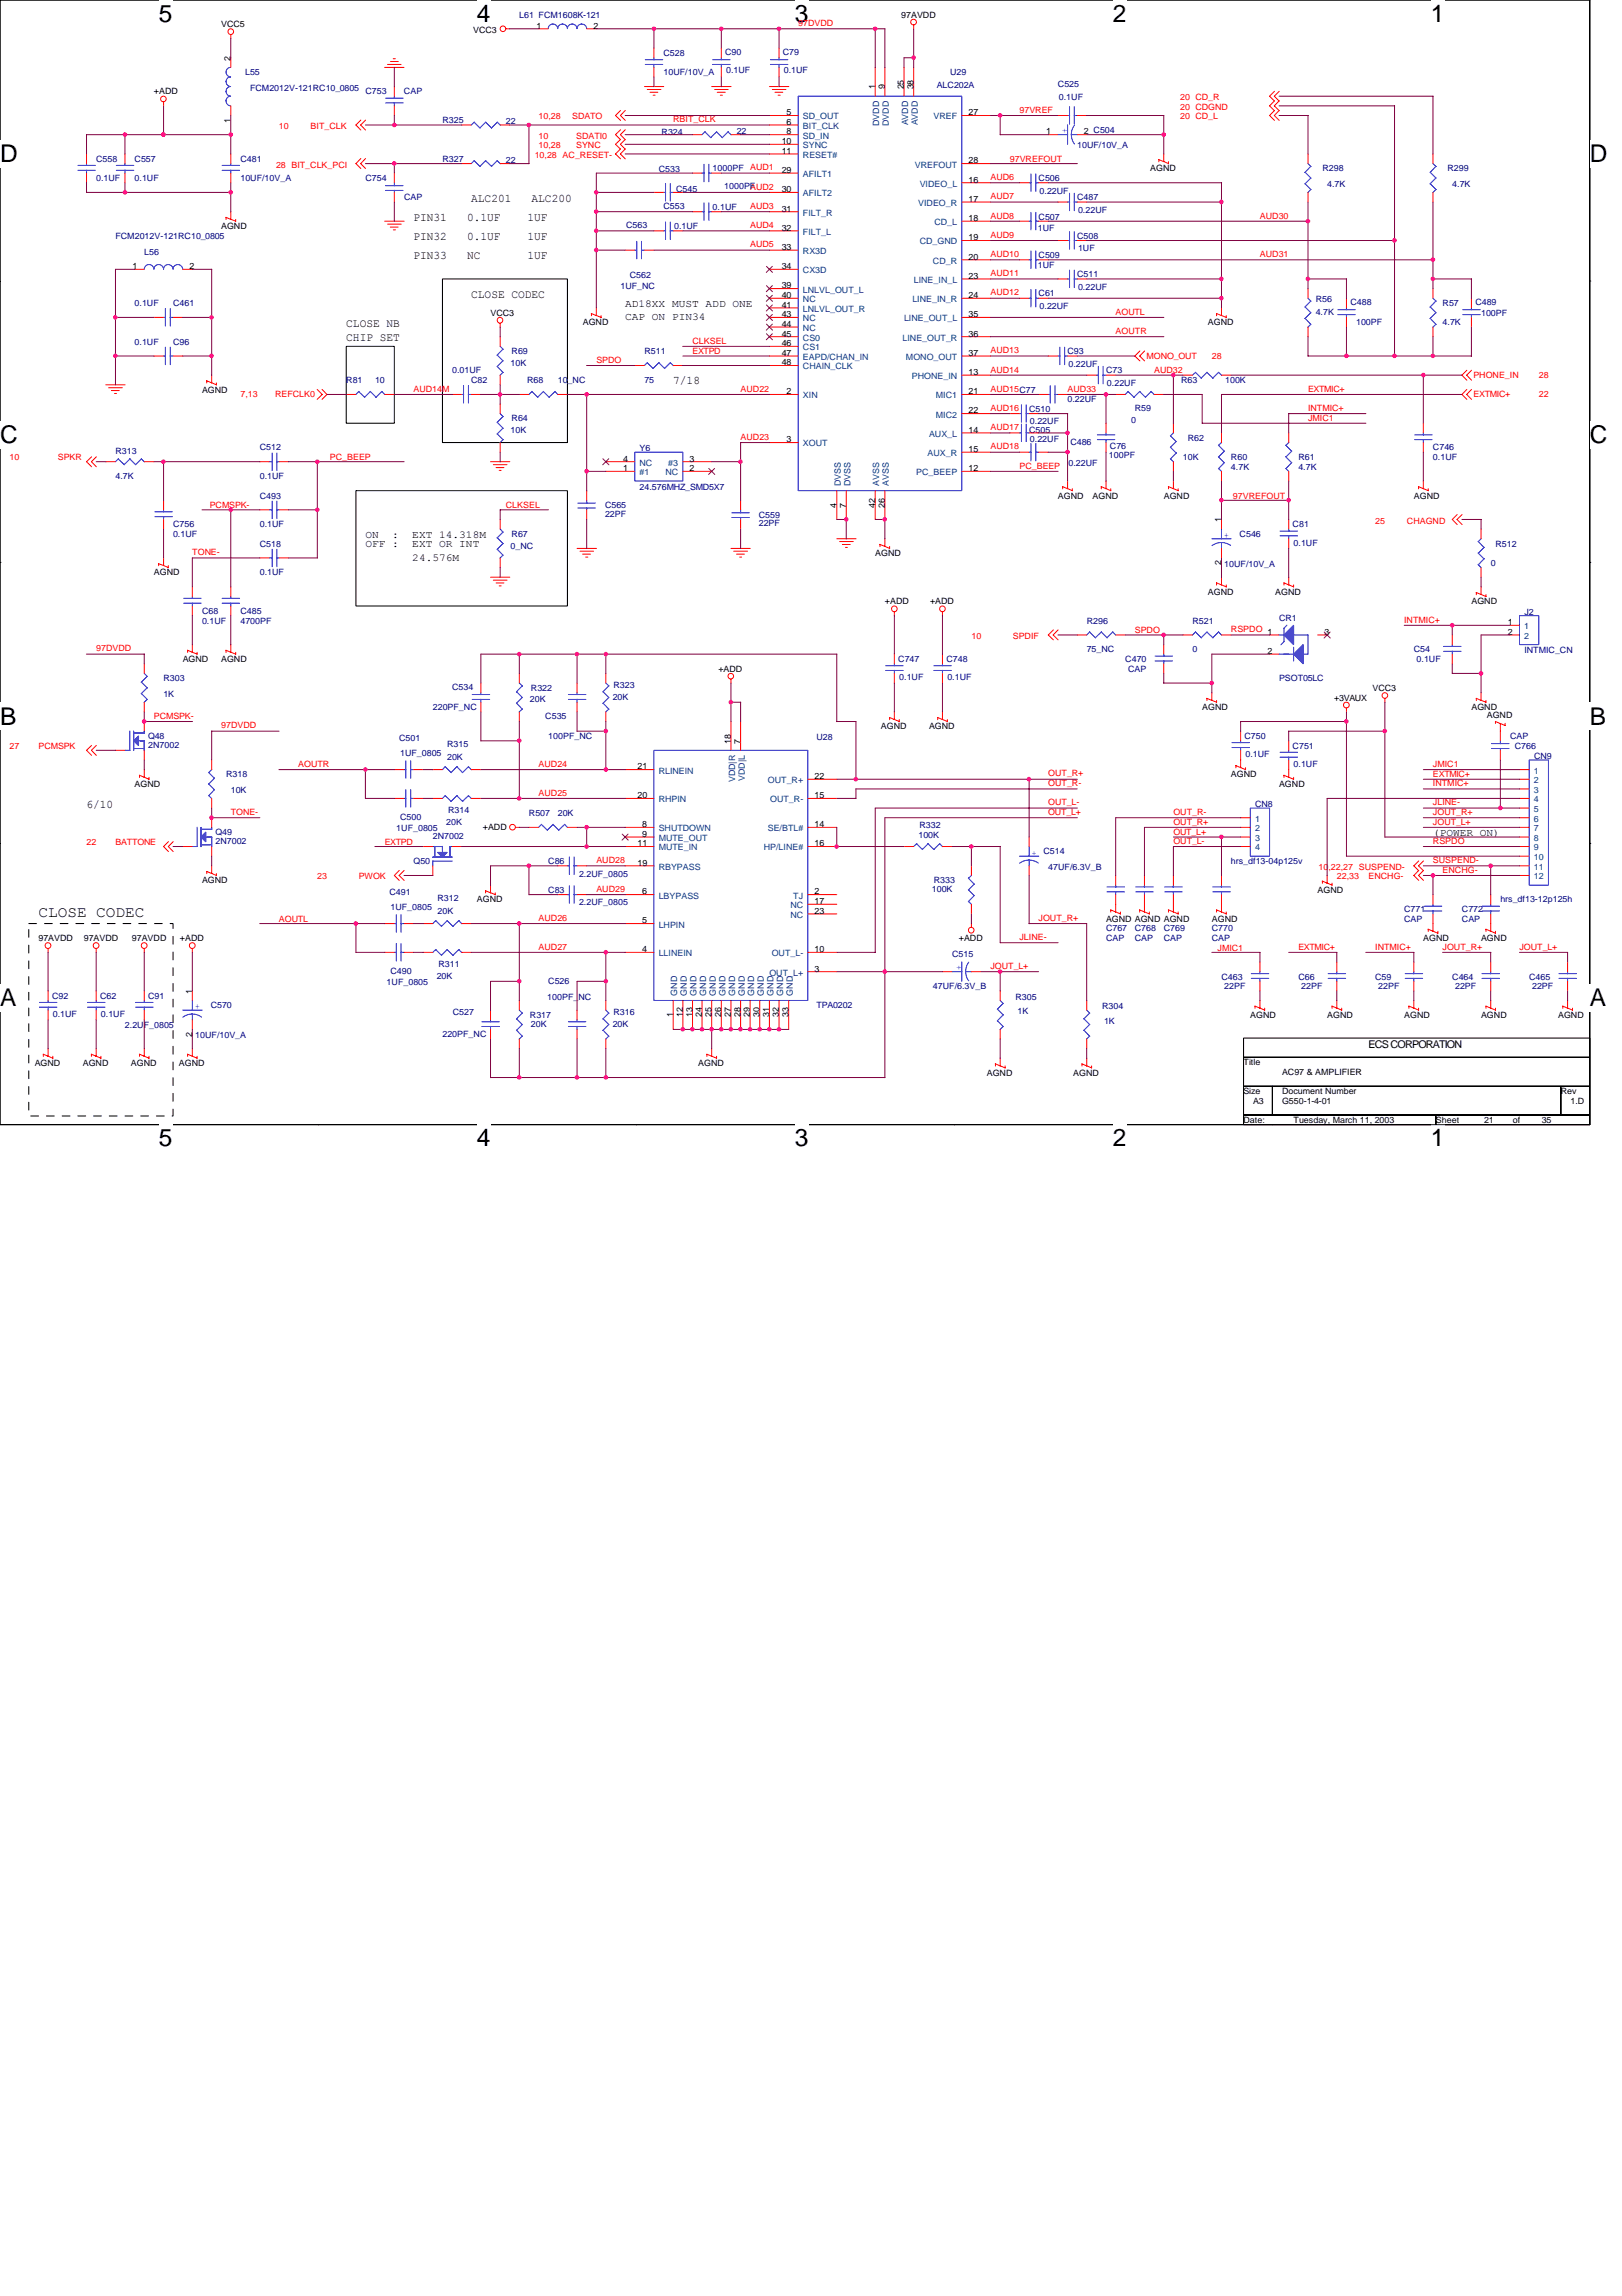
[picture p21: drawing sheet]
<svg xmlns="http://www.w3.org/2000/svg" width="210mm" height="297mm" viewBox="0 0 210 297" stroke-linecap="round" stroke-linejoin="round" font-family="sans-serif">
<defs><g id="words">
<g font-size="3.2">
<text x="20.6" y="2.8">5</text>
<text x="61.7" y="2.8">4</text>
<text x="102.9" y="2.8">3</text>
<text x="144" y="2.8">2</text>
<text x="185.2" y="2.8">1</text>
<text x="0" y="21">D</text>
<text x="205.7" y="21">D</text>
<text x="0" y="57.4">C</text>
<text x="205.7" y="57.4">C</text>
<text x="0" y="93.7">B</text>
<text x="205.7" y="93.7">B</text>
<text x="0" y="130.1">A</text>
<text x="205.7" y="130.1">A</text>
<text x="20.6" y="148.3">5</text>
<text x="61.7" y="148.3">4</text>
<text x="102.9" y="148.3">3</text>
<text x="144" y="148.3">2</text>
<text x="185.2" y="148.3">1</text>
</g>
<text font-size="2" x="5" y="118.6">CLOSE CODEC</text>
<g font-size="1.5">
<text x="53.5" y="28.6">PIN31</text>
<text x="60.5" y="28.6">0.1UF</text>
<text x="61" y="26.1">ALC201</text>
<text x="68.3" y="28.6">1UF</text>
<text x="68.8" y="26.1">ALC200</text>
<text x="53.5" y="31.1">PIN32</text>
<text x="53.5" y="33.6">PIN33</text>
<text x="60.5" y="31.1">0.1UF</text>
<text x="60.5" y="33.6">NC</text>
<text x="68.3" y="31.1">1UF</text>
<text x="68.3" y="33.6">1UF</text>
<text x="61" y="38.5">CLOSE CODEC</text>
<text x="44.8" y="42.3">CLOSE NB</text>
<text x="44.8" y="44.2">CHIP SET</text>
<text x="87.1" y="49.7">7/18</text>
<text x="11.2" y="104.5">6/10</text>
</g>
<g font-size="1.4">
<text x="80.9" y="39.7">AD18XX MUST ADD ONE</text>
<text x="80.9" y="41.4">CAP ON PIN34</text>
<text x="47.3" y="69.6">ON</text>
<text x="47.3" y="70.8">OFF :</text>
<text x="50.8" y="69.6">:</text>
<text x="53.4" y="69.6">EXT 14.318M</text>
<text x="53.4" y="70.8">EXT OR INT</text>
<text x="53.4" y="72.6">24.576M</text>
<text x="185.4" y="108.1">(POWER ON)</text>
<text x="177.1" y="135.6">ECS CORPORATION</text>
</g>
<g font-size="1.1">
<text x="28.6" y="3.5">VCC5</text>
<text x="61.2" y="4.3">VCC3</text>
<text x="69.4" y="3.7">1</text>
<text x="76.8" y="3.7">2</text>
<text x="116.6" y="2.3">97AVDD</text>
<text x="29.8" y="7.9" transform="rotate(-90 29.8 7.9)">2</text>
<text x="113.2" y="11.6" transform="rotate(-90 113.2 11.6)">1</text>
<text x="114.5" y="11.6" transform="rotate(-90 114.5 11.6)">9</text>
<text x="117" y="11.6" transform="rotate(-90 117 11.6)">25</text>
<text x="118.2" y="11.6" transform="rotate(-90 118.2 11.6)">38</text>
<text x="19.9" y="12.2">+ADD</text>
<text x="29.8" y="15.9" transform="rotate(-90 29.8 15.9)">1</text>
<text x="101.8" y="14.9">5</text>
<text x="101.8" y="16.2">6</text>
<text x="101.8" y="17.4">8</text>
<text x="125.3" y="14.9">27</text>
<text x="135.4" y="17.4">1</text>
<text x="140.3" y="17.4">2 C504</text>
<text x="101.2" y="18.6">10</text>
<text x="101.2" y="19.9">11</text>
<text x="101.2" y="22.4">29</text>
<text x="125.3" y="21.1">28</text>
<text x="125.3" y="23.6">16</text>
<text x="148.8" y="22.2">AGND</text>
<text x="28.6" y="29.6">AGND</text>
<text x="101.2" y="24.9">30</text>
<text x="101.2" y="27.4">31</text>
<text x="101.2" y="29.8">32</text>
<text x="125.3" y="26.1">17</text>
<text x="125.3" y="28.6">18</text>
<text x="17.2" y="34.8">1</text>
<text x="24.5" y="34.8">2</text>
<text x="101.2" y="32.3">33</text>
<text x="101.2" y="34.8">34</text>
<text x="125.3" y="33.6">20</text>
<text x="125.3" y="31.1">19</text>
<text x="63.5" y="40.9">VCC3</text>
<text x="101.2" y="41">43</text>
<text x="101.2" y="37.3">39</text>
<text x="101.2" y="38.6">40</text>
<text x="101.2" y="39.8">41</text>
<text x="125.3" y="38.6">24</text>
<text x="125.3" y="36.1">23</text>
<text x="125.3" y="41">35</text>
<text x="75.4" y="42.1">AGND</text>
<text x="101.2" y="42.3">44</text>
<text x="101.2" y="43.5">45</text>
<text x="101.2" y="44.8">46</text>
<text x="101.2" y="46">47</text>
<text x="101.2" y="47.3">48</text>
<text x="125.3" y="43.5">36</text>
<text x="125.3" y="46">37</text>
<text x="156.3" y="42.1">AGND</text>
<text x="26.1" y="50.8">AGND</text>
<text x="101.8" y="51">2</text>
<text x="125.3" y="48.5">13</text>
<text x="125.3" y="53.5">22</text>
<text x="125.3" y="51">21</text>
<text x="80.6" y="59.7">4</text>
<text x="89.2" y="59.7">3</text>
<text x="101.8" y="57.2">3</text>
<text x="125.3" y="58.5">15</text>
<text x="125.3" y="56">14</text>
<text x="80.6" y="61">1</text>
<text x="89.2" y="61">2</text>
<text x="108.3" y="65.7" transform="rotate(-90 108.3 65.7)">4</text>
<text x="109.5" y="65.7" transform="rotate(-90 109.5 65.7)">7</text>
<text x="113.2" y="65.7" transform="rotate(-90 113.2 65.7)">42</text>
<text x="114.5" y="65.7" transform="rotate(-90 114.5 65.7)">26</text>
<text x="125.3" y="61">12</text>
<text x="136.9" y="64.5">AGND</text>
<text x="141.4" y="64.5">AGND</text>
<text x="150.6" y="64.5">AGND</text>
<text x="183" y="64.5">AGND</text>
<text x="113.3" y="72">AGND</text>
<text x="158.1" y="67.6" transform="rotate(-90 158.1 67.6)">1</text>
<text x="19.9" y="74.4">AGND</text>
<text x="156.3" y="76.9">AGND</text>
<text x="158.1" y="73.1" transform="rotate(-90 158.1 73.1)">2</text>
<text x="165" y="76.9">AGND</text>
<text x="114.5" y="78.2">+ADD</text>
<text x="120.4" y="78.2">+ADD</text>
<text x="164" y="82.1">1</text>
<text x="171.4" y="82.1">3</text>
<text x="190.4" y="78.2">AGND</text>
<text x="195.1" y="80.9">1</text>
<text x="195.1" y="82.1">2</text>
<text x="23.6" y="85.6">AGND</text>
<text x="28.6" y="85.6">AGND</text>
<text x="93" y="86.9">+ADD</text>
<text x="164" y="84.6">2</text>
<text x="177.6" y="89.4">VCC3</text>
<text x="114" y="94.4">AGND</text>
<text x="120.2" y="94.4">AGND</text>
<text x="155.6" y="91.9">AGND</text>
<text x="172.6" y="90.6">+3VAUX</text>
<text x="190.4" y="91.9">AGND</text>
<text x="192.4" y="92.9">AGND</text>
<text x="17.4" y="101.8">AGND</text>
<text x="82.5" y="99.5">21</text>
<text x="94.6" y="96.2" transform="rotate(-90 94.6 96.2)">18</text>
<text x="95.8" y="96.2" transform="rotate(-90 95.8 96.2)">7</text>
<text x="105.4" y="100.8">22</text>
<text x="159.3" y="100.6">AGND</text>
<text x="165.5" y="101.8">AGND</text>
<text x="62.5" y="107.4">+ADD</text>
<text x="82.5" y="103.3">20</text>
<text x="83.1" y="107">8</text>
<text x="105.4" y="103.3">15</text>
<text x="105.4" y="107">14</text>
<text x="82.5" y="112">19</text>
<text x="82.5" y="109.5">11</text>
<text x="83.1" y="108.3">9</text>
<text x="105.4" y="109.5">16</text>
<text x="26.1" y="114.3">AGND</text>
<text x="61.7" y="116.8">AGND</text>
<text x="83.1" y="115.7">6</text>
<text x="83.1" y="119.5">5</text>
<text x="105.4" y="115.7">2</text>
<text x="105.4" y="117">17</text>
<text x="105.4" y="118.2">23</text>
<text x="143.1" y="119.3">AGND AGND AGND</text>
<text x="156.8" y="119.3">AGND</text>
<text x="170.5" y="115.5">AGND</text>
<text x="5" y="121.8">97AVDD</text>
<text x="10.8" y="121.8">97AVDD</text>
<text x="17.1" y="121.8">97AVDD</text>
<text x="23.3" y="121.8">+ADD</text>
<text x="83.1" y="123.2">4</text>
<text x="105.4" y="125.7">3</text>
<text x="105.4" y="123.2">10</text>
<text x="124.1" y="121.8">+ADD</text>
<text x="184.2" y="121.8">AGND</text>
<text x="191.7" y="121.8">AGND</text>
<text x="24.9" y="128.6" transform="rotate(-90 24.9 128.6)">1</text>
<text x="87.1" y="131.6" transform="rotate(-90 87.1 131.6)">1</text>
<text x="88.3" y="131.6" transform="rotate(-90 88.3 131.6)">12</text>
<text x="89.6" y="131.6" transform="rotate(-90 89.6 131.6)">13</text>
<text x="90.8" y="131.6" transform="rotate(-90 90.8 131.6)">24</text>
<text x="92.1" y="131.6" transform="rotate(-90 92.1 131.6)">25</text>
<text x="93.3" y="131.6" transform="rotate(-90 93.3 131.6)">26</text>
<text x="94.6" y="131.6" transform="rotate(-90 94.6 131.6)">27</text>
<text x="95.8" y="131.6" transform="rotate(-90 95.8 131.6)">28</text>
<text x="97" y="131.6" transform="rotate(-90 97 131.6)">29</text>
<text x="98.3" y="131.6" transform="rotate(-90 98.3 131.6)">30</text>
<text x="99.5" y="131.6" transform="rotate(-90 99.5 131.6)">31</text>
<text x="100.8" y="131.6" transform="rotate(-90 100.8 131.6)">32</text>
<text x="102" y="131.6" transform="rotate(-90 102 131.6)">33</text>
<text x="161.8" y="131.7">AGND</text>
<text x="171.7" y="131.7">AGND</text>
<text x="181.7" y="131.7">AGND</text>
<text x="191.7" y="131.7">AGND</text>
<text x="201.6" y="131.7">AGND</text>
<text x="4.5" y="137.9">AGND</text>
<text x="10.7" y="137.9">AGND</text>
<text x="16.9" y="137.9">AGND</text>
<text x="23.2" y="137.9">AGND</text>
<text x="24.9" y="134.1" transform="rotate(-90 24.9 134.1)">2</text>
<text x="90.4" y="137.9">AGND</text>
<text x="160.9" y="137.8">Title</text>
<text x="127.7" y="139.2">AGND</text>
<text x="138.9" y="139.2">AGND</text>
<text x="160.9" y="141.5">Size</text>
<text x="162.2" y="142.8">A3</text>
<text x="165.9" y="141.5">Document Number</text>
<text x="165.9" y="142.8">G550-1-4-01</text>
<text x="165.9" y="139">AC97 &amp; AMPLIFIER</text>
<text x="202" y="141.5">Rev</text>
<text x="203.2" y="142.8">1.D</text>
<text x="160.9" y="145.3">Date:</text>
<text x="167.4" y="145.3">Tuesday, March 11, 2003</text>
<text x="185.8" y="145.3">Sheet</text>
<text x="192" y="145.3">21</text>
<text x="195.8" y="145.3">of</text>
<text x="199.5" y="145.3">35</text>
</g>
<g font-size="1.1" fill="#000080">
<text x="67.2" y="2.3">L61 FCM1608K-121</text>
<text x="31.7" y="9.7">L55</text>
<text x="32.4" y="11.7">FCM2012V-121RC10_0805</text>
<text x="85.9" y="7.2">C528</text>
<text x="85.9" y="9.7">10UF/10V_A</text>
<text x="93.9" y="7.1">C90</text>
<text x="94" y="9.5">0.1UF</text>
<text x="101.3" y="7.1">C79</text>
<text x="101.4" y="9.5">0.1UF</text>
<text x="121.2" y="11.3">ALC202A</text>
<text x="123" y="9.7">U29</text>
<text x="136.9" y="11.2">C525</text>
<text x="47.3" y="12.2">C753</text>
<text x="52.3" y="12.2">CAP</text>
<text x="57.3" y="16">R325</text>
<text x="65.5" y="16.1">22</text>
<text x="85.6" y="17.4">R324</text>
<text x="95.3" y="17.3">22</text>
<text x="137" y="13">0.1UF</text>
<text x="12.4" y="20.9">C558</text>
<text x="12.4" y="23.4">0.1UF</text>
<text x="17.4" y="20.9">C557</text>
<text x="17.4" y="23.4">0.1UF</text>
<text x="31.1" y="20.9">C481</text>
<text x="31.1" y="23.4">10UF/10V_A</text>
<text x="47.3" y="23.4">C754</text>
<text x="57.3" y="20.9">R327</text>
<text x="65.5" y="21.1">22</text>
<text x="85.3" y="22.3">C533</text>
<text x="92.2" y="22.2">1000PF</text>
<text x="134.4" y="23.4">C506</text>
<text x="139.4" y="19.2">10UF/10V_A</text>
<text x="171.1" y="22.2">R298</text>
<text x="187.3" y="22.2">R299</text>
<text x="52.3" y="25.9">CAP</text>
<text x="81" y="29.5">C563</text>
<text x="85.9" y="27">C553</text>
<text x="87.2" y="29.6">0.1UF</text>
<text x="87.5" y="24.8">C545</text>
<text x="92.2" y="27.2">0.1UF</text>
<text x="93.7" y="24.4">1000PF</text>
<text x="134.3" y="29.9">1UF</text>
<text x="134.4" y="28.4">C507</text>
<text x="134.5" y="25">0.22UF</text>
<text x="139.4" y="25.9">C487</text>
<text x="139.5" y="27.5">0.22UF</text>
<text x="171.7" y="24.2">4.7K</text>
<text x="187.9" y="24.2">4.7K</text>
<text x="14.9" y="30.9">FCM2012V-121RC10_0805</text>
<text x="18.7" y="33">L56</text>
<text x="81.5" y="36">C562</text>
<text x="134.3" y="34.7">1UF</text>
<text x="134.4" y="33.4">C509</text>
<text x="139.4" y="30.9">C508</text>
<text x="139.4" y="35.9">C511</text>
<text x="139.5" y="32.5">1UF</text>
<text x="17.4" y="39.6">0.1UF</text>
<text x="22.4" y="39.6">C461</text>
<text x="80.3" y="37.4">1UF_NC</text>
<text x="134.4" y="38.4">C61</text>
<text x="134.5" y="40">0.22UF</text>
<text x="139.5" y="37.5">0.22UF</text>
<text x="170.3" y="39.1">R56</text>
<text x="170.3" y="40.7">4.7K</text>
<text x="174.8" y="39.5">C488</text>
<text x="186.7" y="39.6">R57</text>
<text x="190.9" y="39.5">C489</text>
<text x="191.7" y="40.9">100PF</text>
<text x="17.4" y="44.6">0.1UF</text>
<text x="22.4" y="44.6">C96</text>
<text x="66.1" y="47.3">10K</text>
<text x="66.2" y="45.8">R69</text>
<text x="83.4" y="45.8">R511</text>
<text x="138.2" y="45.8">C93</text>
<text x="138.3" y="47.4">0.22UF</text>
<text x="175.5" y="42.1">100PF</text>
<text x="186.7" y="42.1">4.7K</text>
<text x="44.8" y="49.6">R81</text>
<text x="48.5" y="49.6">10</text>
<text x="58.5" y="48.3">0.01UF</text>
<text x="61" y="49.6">C82</text>
<text x="68.2" y="49.6">R68</text>
<text x="72.2" y="49.6">10_NC</text>
<text x="83.4" y="49.6">75</text>
<text x="133.2" y="53.3">C510</text>
<text x="138.2" y="52">0.22UF</text>
<text x="143.1" y="48.3">C73</text>
<text x="143.3" y="49.9">0.22UF</text>
<text x="146.9" y="53.2">R59</text>
<text x="152.8" y="49.6">R63</text>
<text x="158.6" y="49.6">100K</text>
<text x="14.9" y="58.8">R313</text>
<text x="33.6" y="58.3">C512</text>
<text x="66.1" y="56">10K</text>
<text x="66.2" y="54.5">R64</text>
<text x="82.8" y="58.4">Y6</text>
<text x="133.2" y="56">C505</text>
<text x="133.3" y="57.1">0.22UF</text>
<text x="133.3" y="54.9">0.22UF</text>
<text x="138.5" y="57.5">C486</text>
<text x="143.5" y="59.3">100PF</text>
<text x="143.6" y="58.1">C76</text>
<text x="146.4" y="54.8">0</text>
<text x="153.1" y="59.5">10K</text>
<text x="153.7" y="57">R62</text>
<text x="159.3" y="59.5">R60</text>
<text x="168" y="59.5">R61</text>
<text x="185.4" y="58.3">C746</text>
<text x="185.4" y="59.5">0.1UF</text>
<text x="14.9" y="62">4.7K</text>
<text x="33.6" y="64.5">C493</text>
<text x="33.6" y="62">0.1UF</text>
<text x="78.3" y="65.7">C565</text>
<text x="82.8" y="63.4">24.576MHZ_SMD5X7</text>
<text x="138.3" y="60.3">0.22UF</text>
<text x="159.3" y="60.7">4.7K</text>
<text x="168" y="60.7">4.7K</text>
<text x="22.4" y="68.2">C756</text>
<text x="22.4" y="69.5">0.1UF</text>
<text x="33.6" y="68.2">0.1UF</text>
<text x="33.6" y="70.7">C518</text>
<text x="66.1" y="71">0_NC</text>
<text x="66.2" y="69.5">R67</text>
<text x="78.3" y="66.9">22PF</text>
<text x="98.2" y="67">C559</text>
<text x="98.2" y="68.1">22PF</text>
<text x="160.4" y="69.5">C546</text>
<text x="167.3" y="68.2">C81</text>
<text x="167.4" y="70.6">0.1UF</text>
<text x="193.5" y="70.7">R512</text>
<text x="33.6" y="74.4">0.1UF</text>
<text x="158.4" y="73.3">10UF/10V_A</text>
<text x="192.9" y="73.2">0</text>
<text x="26.1" y="79.4">C68</text>
<text x="26.1" y="80.7">0.1UF</text>
<text x="31.1" y="79.4">C485</text>
<text x="31.1" y="80.7">4700PF</text>
<text x="140.6" y="80.7">R296</text>
<text x="154.3" y="80.7">R521</text>
<text x="165.5" y="80.3">CR1</text>
<text x="197.3" y="79.5">J2</text>
<text x="21.2" y="88.1">R303</text>
<text x="58.5" y="89.3">C534</text>
<text x="68.7" y="89.4">R322</text>
<text x="79.4" y="89">R323</text>
<text x="116.2" y="85.6">C747</text>
<text x="116.4" y="88">0.1UF</text>
<text x="122.5" y="85.6">C748</text>
<text x="122.6" y="88">0.1UF</text>
<text x="140.6" y="84.4">75_NC</text>
<text x="145.6" y="85.6">C470</text>
<text x="146" y="86.9">CAP</text>
<text x="154.3" y="84.4">0</text>
<text x="165.5" y="88.1">PSOT05LC</text>
<text x="183" y="84.4">C54</text>
<text x="183.3" y="85.6">0.1UF</text>
<text x="197.3" y="84.5">INTMIC_CN</text>
<text x="19.2" y="95.6">Q48</text>
<text x="21.2" y="90.1">1K</text>
<text x="51.6" y="95.9">C501</text>
<text x="56" y="91.9">220PF_NC</text>
<text x="68.6" y="90.9">20K</text>
<text x="70.6" y="93">C535</text>
<text x="71" y="95.6">100PF_NC</text>
<text x="79.3" y="90.5">20K</text>
<text x="105.7" y="95.7">U28</text>
<text x="161.1" y="95.6">C750</text>
<text x="195.4" y="95.6">CAP</text>
<text x="19.2" y="96.7">2N7002</text>
<text x="29.3" y="100.6">R318</text>
<text x="51.8" y="97.9">1UF_0805</text>
<text x="57.9" y="96.6">R315</text>
<text x="57.9" y="98.3">20K</text>
<text x="161.2" y="98">0.1UF</text>
<text x="167.3" y="96.9">C751</text>
<text x="167.4" y="99.2">0.1UF</text>
<text x="196" y="96.9">C766</text>
<text x="198.5" y="98.2">CN9</text>
<text x="29.9" y="102.6">10K</text>
<text x="51.3" y="107.5">1UF_0805</text>
<text x="51.8" y="106.1">C500</text>
<text x="57.7" y="106.7">20K</text>
<text x="58" y="105.2">R314</text>
<text x="68.5" y="105.6">R507</text>
<text x="72.2" y="105.6">20K</text>
<text x="119" y="107.1">R332</text>
<text x="162.4" y="104.4">CN8</text>
<text x="27.9" y="108.1">Q49</text>
<text x="27.9" y="109.2">2N7002</text>
<text x="53.5" y="111.8">Q50</text>
<text x="56" y="108.5">2N7002</text>
<text x="71" y="111.8">C86</text>
<text x="74.9" y="113.4">2.2UF_0805</text>
<text x="118.9" y="108.4">100K</text>
<text x="135" y="110.5">C514</text>
<text x="135.7" y="112.5">47UF/6.3V_B</text>
<text x="159.3" y="111.8">hrs_df13-04p125v</text>
<text x="50.4" y="115.8">C491</text>
<text x="50.5" y="117.8">1UF_0805</text>
<text x="56.6" y="116.5">R312</text>
<text x="56.6" y="118.3">20K</text>
<text x="71" y="115.5">C83</text>
<text x="74.9" y="117.1">2.2UF_0805</text>
<text x="120.6" y="115.4">100K</text>
<text x="120.8" y="114.3">R333</text>
<text x="181.7" y="118">C771</text>
<text x="181.7" y="119.3">CAP</text>
<text x="189.2" y="118">C772</text>
<text x="189.2" y="119.3">CAP</text>
<text x="194.2" y="116.8">hrs_df13-12p125h</text>
<text x="50.5" y="126">C490</text>
<text x="56.7" y="125.1">R311</text>
<text x="123.2" y="123.9">C515</text>
<text x="143.1" y="120.5">C767</text>
<text x="143.1" y="121.8">CAP</text>
<text x="146.9" y="120.5">C768</text>
<text x="146.9" y="121.8">CAP</text>
<text x="150.6" y="120.5">C769</text>
<text x="150.6" y="121.8">CAP</text>
<text x="156.8" y="120.5">C770</text>
<text x="156.8" y="121.8">CAP</text>
<text x="6.7" y="129.2">C92</text>
<text x="6.8" y="131.6">0.1UF</text>
<text x="13" y="129.2">C62</text>
<text x="13.1" y="131.6">0.1UF</text>
<text x="19.2" y="129.2">C91</text>
<text x="27.3" y="130.5">C570</text>
<text x="50" y="127.5">1UF_0805</text>
<text x="56.5" y="126.6">20K</text>
<text x="58.6" y="131.3">C527</text>
<text x="68.6" y="131.7">R317</text>
<text x="70.8" y="129.3">100PF_NC</text>
<text x="71" y="127.3">C526</text>
<text x="79.4" y="131.3">R316</text>
<text x="105.7" y="130.5">TPA0202</text>
<text x="120.7" y="128">47UF/6.3V_B</text>
<text x="131.4" y="129.3">R305</text>
<text x="131.7" y="131.2">1K</text>
<text x="142.6" y="130.6">R304</text>
<text x="158.1" y="126.7">C463</text>
<text x="158.4" y="128">22PF</text>
<text x="168" y="126.7">C66</text>
<text x="168.4" y="128">22PF</text>
<text x="178" y="126.7">C59</text>
<text x="178.4" y="128">22PF</text>
<text x="187.9" y="126.7">C464</text>
<text x="188.3" y="128">22PF</text>
<text x="197.9" y="126.7">C465</text>
<text x="198.3" y="128">22PF</text>
<text x="16.2" y="132.9">2.2UF_0805</text>
<text x="25.3" y="134.3">10UF/10V_A</text>
<text x="57.3" y="134.2">220PF_NC</text>
<text x="68.7" y="132.8">20K</text>
<text x="79.3" y="132.8">20K</text>
<text x="142.9" y="132.4">1K</text>
</g>
<g font-size="1.1" fill="#f00">
<text x="103.3" y="3.4">97DVDD</text>
<text x="36.1" y="16.7">10</text>
<text x="40.2" y="16.7">BIT_CLK</text>
<text x="69.7" y="15.5">10,28</text>
<text x="69.7" y="17.9">10</text>
<text x="74.1" y="15.5">SDATO</text>
<text x="74.5" y="17.9">SDATI0</text>
<text x="87.1" y="15.8">RBIT_CLK</text>
<text x="131.9" y="14.6">97VREF</text>
<text x="152.7" y="14.2">20 CDGND</text>
<text x="152.7" y="13">20 CD_R</text>
<text x="152.7" y="15.5">20 CD_L</text>
<text x="35.7" y="21.7">28 BIT_CLK_PCI</text>
<text x="69.2" y="20.4">10,28 AC_RESET-</text>
<text x="69.7" y="19.2">10,28</text>
<text x="74.5" y="19.2">SYNC</text>
<text x="97.1" y="22.1">AUD1</text>
<text x="128.2" y="23.3">AUD6</text>
<text x="130.7" y="20.9">97VREFOUT</text>
<text x="97.1" y="27">AUD3</text>
<text x="97.1" y="24.5">AUD2</text>
<text x="97.1" y="29.5">AUD4</text>
<text x="128.2" y="25.8">AUD7</text>
<text x="128.2" y="28.3">AUD8</text>
<text x="163" y="28.3">AUD30</text>
<text x="97.1" y="32">AUD5</text>
<text x="128.2" y="35.8">AUD11</text>
<text x="128.2" y="33.3">AUD10</text>
<text x="128.2" y="30.8">AUD9</text>
<text x="163" y="33.3">AUD31</text>
<text x="128.2" y="38.2">AUD12</text>
<text x="144.4" y="40.7">AOUTL</text>
<text x="77.2" y="46.9">SPDO</text>
<text x="89.6" y="44.4">CLKSEL</text>
<text x="89.6" y="45.8">EXTPD</text>
<text x="128.2" y="45.7">AUD13</text>
<text x="144.4" y="43.2">AOUTR</text>
<text x="148.4" y="46.4">MONO_OUT</text>
<text x="156.8" y="46.4">28</text>
<text x="31.1" y="51.4">7,13</text>
<text x="35.6" y="51.4">REFCLK0</text>
<text x="53.5" y="50.7">AUD14M</text>
<text x="95.8" y="50.7">AUD22</text>
<text x="128.2" y="48.2">AUD14</text>
<text x="128.2" y="50.7">AUD15C77</text>
<text x="128.2" y="53.2">AUD16</text>
<text x="138.2" y="50.7">AUD33</text>
<text x="149.4" y="48.2">AUD32</text>
<text x="169.3" y="50.7">EXTMIC+</text>
<text x="169.3" y="53.2">INTMIC+</text>
<text x="190.7" y="48.9">PHONE_IN</text>
<text x="190.7" y="51.4">EXTMIC+</text>
<text x="199.1" y="48.9">28</text>
<text x="199.1" y="51.4">22</text>
<text x="1.2" y="59.5">10</text>
<text x="7.5" y="59.5">SPKR</text>
<text x="42.7" y="59.5">PC_BEEP</text>
<text x="95.8" y="56.9">AUD23</text>
<text x="128.2" y="58.1">AUD18</text>
<text x="128.2" y="55.6">AUD17</text>
<text x="169.3" y="54.4">JMIC1</text>
<text x="27.1" y="65.7">PCMSPK-</text>
<text x="65.5" y="65.7">CLKSEL</text>
<text x="131.9" y="60.6">PC_BEEP</text>
<text x="159.6" y="64.5">97VREFOUT</text>
<text x="24.9" y="71.8">TONE-</text>
<text x="178" y="67.7">25</text>
<text x="182.1" y="67.7">CHAGND</text>
<text x="125.7" y="82.7">10</text>
<text x="131.1" y="82.7">SPDIF</text>
<text x="146.9" y="81.9">SPDO</text>
<text x="159.3" y="81.8">RSPDO</text>
<text x="181.7" y="80.5">INTMIC+</text>
<text x="12.4" y="84.3">97DVDD</text>
<text x="19.9" y="93">PCMSPK-</text>
<text x="28.6" y="94.2">97DVDD</text>
<text x="1.2" y="96.9">27</text>
<text x="5" y="96.9">PCMSPK</text>
<text x="38.6" y="99.2">AOUTR</text>
<text x="69.7" y="99.2">AUD24</text>
<text x="135.7" y="100.5">OUT_R+</text>
<text x="135.7" y="101.7">OUT_R-</text>
<text x="185.4" y="101.7">INTMIC+</text>
<text x="185.4" y="100.6">EXTMIC+</text>
<text x="185.4" y="99.2">JMIC1</text>
<text x="29.9" y="105.4">TONE-</text>
<text x="69.7" y="103">AUD25</text>
<text x="135.7" y="105.4">OUT_L+</text>
<text x="135.7" y="104.2">OUT_L-</text>
<text x="151.8" y="105.4">OUT_R-</text>
<text x="151.8" y="106.7">OUT_R+</text>
<text x="185.4" y="104.2">JLINE-</text>
<text x="185.4" y="106.7">JOUT_L+</text>
<text x="185.4" y="105.4">JOUT_R+</text>
<text x="11.2" y="109.3">22</text>
<text x="14.9" y="109.3">BATTONE</text>
<text x="41.1" y="113.8">23</text>
<text x="46.4" y="113.8">PWOK</text>
<text x="49.8" y="109.3">EXTPD</text>
<text x="77.2" y="111.7">AUD28</text>
<text x="151.8" y="108.1">OUT_L+</text>
<text x="151.8" y="109.2">OUT_L-</text>
<text x="170.6" y="112.5">10,22,27 SUSPEND-</text>
<text x="173" y="113.8">22,33</text>
<text x="177.1" y="113.8">ENCHG-</text>
<text x="185.4" y="111.7">SUSPEND-</text>
<text x="185.4" y="109.2">RSPDO</text>
<text x="186.7" y="112.9">ENCHG-</text>
<text x="36.1" y="119.3">AOUTL</text>
<text x="69.7" y="119.1">AUD26</text>
<text x="77.2" y="115.4">AUD29</text>
<text x="134.4" y="119.1">JOUT_R+</text>
<text x="69.7" y="122.9">AUD27</text>
<text x="128.2" y="125.3">JOUT_L+</text>
<text x="131.9" y="121.6">JLINE-</text>
<text x="157.6" y="123">JMIC1</text>
<text x="168" y="122.9">EXTMIC+</text>
<text x="178" y="122.9">INTMIC+</text>
<text x="186.7" y="122.9">JOUT_R+</text>
<text x="196.6" y="122.9">JOUT_L+</text>
</g>
<g font-size="1.1" fill="#004080">
<text x="103.9" y="15.5">SD_OUT</text>
<text x="103.9" y="16.7">BIT_CLK</text>
<text x="103.9" y="17.9">SD_IN</text>
<text x="113.8" y="16.3" transform="rotate(-90 113.8 16.3)">DVDD</text>
<text x="115" y="16.3" transform="rotate(-90 115 16.3)">DVDD</text>
<text x="117.5" y="16.2" transform="rotate(-90 117.5 16.2)">AVDD</text>
<text x="118.8" y="16.2" transform="rotate(-90 118.8 16.2)">AVDD</text>
<text x="120.8" y="15.5">VREF</text>
<text x="103.9" y="19.2">SYNC</text>
<text x="103.9" y="20.4">RESET#</text>
<text x="103.9" y="22.9">AFILT1</text>
<text x="118.4" y="21.7">VREFOUT</text>
<text x="103.9" y="25.4">AFILT2</text>
<text x="103.9" y="27.9">FILT_R</text>
<text x="118.8" y="26.6">VIDEO_R</text>
<text x="119" y="24.2">VIDEO_L</text>
<text x="120.9" y="29.1">CD_L</text>
<text x="103.9" y="30.4">FILT_L</text>
<text x="103.9" y="32.9">RX3D</text>
<text x="103.9" y="35.3">CX3D</text>
<text x="119" y="31.6">CD_GND</text>
<text x="120.7" y="34.1">CD_R</text>
<text x="103.9" y="37.8">LNLVL_OUT_L</text>
<text x="103.9" y="39.1">NC</text>
<text x="103.9" y="40.3">LNLVL_OUT_R</text>
<text x="103.9" y="41.6">NC</text>
<text x="117" y="41.6">LINE_OUT_L</text>
<text x="118.1" y="39.1">LINE_IN_R</text>
<text x="118.3" y="36.6">LINE_IN_L</text>
<text x="103.9" y="42.8">NC</text>
<text x="103.9" y="44.1">CS0</text>
<text x="103.9" y="45.3">CS1</text>
<text x="103.9" y="46.6">EAPD/CHAN_IN</text>
<text x="103.9" y="47.8">CHAIN_CLK</text>
<text x="116.8" y="44.1">LINE_OUT_R</text>
<text x="117.2" y="46.6">MONO_OUT</text>
<text x="103.9" y="51.5">XIN</text>
<text x="118" y="49">PHONE_IN</text>
<text x="121.1" y="51.5">MIC1</text>
<text x="103.9" y="57.8">XOUT</text>
<text x="120" y="59">AUX_R</text>
<text x="120.2" y="56.5">AUX_L</text>
<text x="121.1" y="54">MIC2</text>
<text x="82.8" y="60.2">NC</text>
<text x="82.8" y="61.5">#1</text>
<text x="86.1" y="61.5">NC</text>
<text x="86.5" y="60.2">#3</text>
<text x="108.8" y="62.9" transform="rotate(-90 108.8 62.9)">DVSS</text>
<text x="110" y="62.9" transform="rotate(-90 110 62.9)">DVSS</text>
<text x="113.8" y="62.9" transform="rotate(-90 113.8 62.9)">AVSS</text>
<text x="115" y="62.9" transform="rotate(-90 115 62.9)">AVSS</text>
<text x="118.6" y="61.5">PC_BEEP</text>
<text x="197.3" y="81.4">1</text>
<text x="197.3" y="82.7">2</text>
<text x="85.2" y="100.1">RLINEIN</text>
<text x="95.1" y="101.2" transform="rotate(-90 95.1 101.2)">VDD|R</text>
<text x="96.4" y="101" transform="rotate(-90 96.4 101)">VDD|L</text>
<text x="99.4" y="101.3">OUT_R+</text>
<text x="198.5" y="100.1">1</text>
<text x="198.5" y="101.3">2</text>
<text x="85.2" y="103.8">RHPIN</text>
<text x="85.2" y="107.5">SHUTDOWN</text>
<text x="99.4" y="107.5">SE/BTL#</text>
<text x="99.7" y="103.8">OUT_R-</text>
<text x="162.4" y="106.3">1</text>
<text x="162.4" y="107.5">2</text>
<text x="198.5" y="102.6">3</text>
<text x="198.5" y="103.8">4</text>
<text x="198.5" y="105.1">5</text>
<text x="198.5" y="106.3">6</text>
<text x="198.5" y="107.5">7</text>
<text x="85.2" y="112.5">RBYPASS</text>
<text x="85.2" y="110">MUTE_IN</text>
<text x="85.2" y="108.8">MUTE_OUT</text>
<text x="98.8" y="110">HP/LINE#</text>
<text x="162.4" y="108.8">3</text>
<text x="162.4" y="110">4</text>
<text x="198.5" y="108.8">8</text>
<text x="198.5" y="110">9</text>
<text x="198.5" y="111.3">10</text>
<text x="198.5" y="112.5">11</text>
<text x="198.5" y="113.8">12</text>
<text x="85.2" y="116.2">LBYPASS</text>
<text x="85.2" y="120">LHPIN</text>
<text x="102.3" y="117.5">NC</text>
<text x="102.3" y="118.7">NC</text>
<text x="102.7" y="116.2">TJ</text>
<text x="85.2" y="123.7">LLINEIN</text>
<text x="99.9" y="123.7">OUT_L-</text>
<text x="87.7" y="128.8" transform="rotate(-90 87.7 128.8)">GND</text>
<text x="88.9" y="128.8" transform="rotate(-90 88.9 128.8)">GND</text>
<text x="90.1" y="128.8" transform="rotate(-90 90.1 128.8)">GND</text>
<text x="91.4" y="128.8" transform="rotate(-90 91.4 128.8)">GND</text>
<text x="92.6" y="128.8" transform="rotate(-90 92.6 128.8)">GND</text>
<text x="93.9" y="128.8" transform="rotate(-90 93.9 128.8)">GND</text>
<text x="95.1" y="128.8" transform="rotate(-90 95.1 128.8)">GND</text>
<text x="96.4" y="128.8" transform="rotate(-90 96.4 128.8)">GND</text>
<text x="97.6" y="128.8" transform="rotate(-90 97.6 128.8)">GND</text>
<text x="98.8" y="128.8" transform="rotate(-90 98.8 128.8)">GND</text>
<text x="99.6" y="126.2">OUT_L+</text>
<text x="100.1" y="128.8" transform="rotate(-90 100.1 128.8)">GND</text>
<text x="101.3" y="128.8" transform="rotate(-90 101.3 128.8)">GND</text>
<text x="102.6" y="128.8" transform="rotate(-90 102.6 128.8)">GND</text>
</g>
<g font-size="1.1" fill="#00f">
<text x="138.1" y="17.2" transform="rotate(-90 138.1 17.2)">+</text>
<text x="158.4" y="69.6">+</text>
<text x="133.5" y="110.7">+</text>
<text x="124.4" y="125.5" transform="rotate(-90 124.4 125.5)">+</text>
<text x="25.3" y="130.6">+</text>
</g>
</g></defs>
<path d="M0 0h205.7v145.5h-205.7z" fill="none" stroke="#000" stroke-width=".13"/>
<g fill="#fff">
<path d="M20.6 0h1.7v3.5h-1.7z"/>
<path d="M20.6 145.5h1.7v3.5h-1.7z"/>
</g>
<path d="M41.1 0h.1M41.1 145.5h.1" fill="none" stroke="#000" stroke-width=".13"/>
<g fill="#fff">
<path d="M61.7 0h1.8v3.5h-1.8z"/>
<path d="M61.7 145.5h1.8v3.5h-1.8z"/>
</g>
<path d="M82.3 0h.1M82.3 145.5h.1" fill="none" stroke="#000" stroke-width=".13"/>
<g fill="#fff">
<path d="M102.9 0h1.7v3.5h-1.7z"/>
<path d="M102.9 145.5h1.7v3.5h-1.7z"/>
</g>
<path d="M123.4 0h.1M123.4 145.5h.1" fill="none" stroke="#000" stroke-width=".13"/>
<g fill="#fff">
<path d="M144 0h1.8v3.5h-1.8z"/>
<path d="M144 145.5h1.8v3.5h-1.8z"/>
</g>
<path d="M164.6 0h.1M164.6 145.5h.1" fill="none" stroke="#000" stroke-width=".13"/>
<g fill="#fff">
<path d="M185.2 0h1.7v3.5h-1.7z"/>
<path d="M185.2 145.5h1.7v3.5h-1.7z"/>
<path d="M0 18.2h2.3v3.5h-2.3z"/>
<path d="M205.7 18.2h2.3v3.5h-2.3z"/>
<path d="M0 54.5h2.3v3.6h-2.3z"/>
<path d="M205.7 54.5h2.3v3.6h-2.3z"/>
</g>
<path d="M0 36.4h.1M205.7 36.4h.1" fill="none" stroke="#000" stroke-width=".13"/>
<g fill="#fff">
<path d="M0 90.9h2.1v3.5h-2.1z"/>
<path d="M205.7 90.9h2.1v3.5h-2.1z"/>
</g>
<path d="M0 72.7h.1M205.7 72.7h.1" fill="none" stroke="#000" stroke-width=".13"/>
<g fill="#fff">
<path d="M0 127.3h2.1v3.5h-2.1z"/>
<path d="M205.7 127.3h2.2v3.5h-2.2z"/>
</g>
<path d="M57.3 36.1h16.1v21.2h-16.1zM44.8 44.8h6.2v10h-6.2zM46.1 63.5h27.3v14.9h-27.3zM0 109.1h.1M205.7 109.1h.1M160.9 134.3h44.8v2.5h-44.8zM160.9 136.8h44.8v3.7h-44.8zM160.9 140.5h3.8v3.8h-3.8zM160.9 144.3h24.9v1.2h-24.9zM164.7 140.5h37.3v3.8h-37.3zM185.8 144.3h19.9v1.2h-19.9zM202 140.5h3.7v3.8h-3.7z" fill="none" stroke="#000" stroke-width=".13"/>
<path d="M3.7 119.5h18.7v24.9h-18.7v-24.9" fill="none" stroke="#000" stroke-width=".13" stroke-dasharray="1 1 1 1 1 1 1 1"/>
<g fill="none" stroke="#f00" stroke-width=".13">
<path d="M11.2 19.9v1.3M16.2 19.9v1.3M21.2 13.2v.5M29.9 4.5v.5M29.9 7.5v1.2M29.9 13.7v1.2M29.9 19.9v1.3M46.7 15.5l-.6 .7 .6 .6M47.3 15.5l-.6 .7 .6 .6M49.8 8.7h2.5M50.1 8.3h1.8M50.5 8h1"/>
<path d="M50.9 7.6h.3M51 11.2v1.2M51 13.7v1.2M59.7 16.2h1.3M64.7 16.2h1.3M65.5 3.7h.5M69.7 3.7h1.3M75.9 3.7h1.3M80.3 14.3l-.6 .6 .6 .7M80.3 19.3l-.6 .6 .6 .7M80.3 16.8l-.6 .6 .6 .7M80.3 18l-.6 .7 .6 .6"/>
<path d="M80.9 14.3l-.6 .6 .6 .7M80.9 19.3l-.6 .6 .6 .7M80.9 16.8l-.6 .6 .6 .7M80.9 18l-.6 .7 .6 .6M83.4 11.2h2.5M83.8 11.6h1.7M84.1 11.9h1M84.5 12.3h.3M84.6 6.2v1.3M84.6 8.7v1.2M89.6 17.4h1.2M92.1 11.2h2.5"/>
<path d="M92.5 11.6h1.7M92.8 11.9h1.1M93.2 12.3h.3M93.3 6.2v1.3M93.3 8.7v1.2M94.6 17.4h1.2M99.6 11.2h2.5M99.6 14.9h3.7M99.6 16.2h3.7M99.6 17.4h3.7M99.6 18.7h3.7M99.6 19.9h3.7"/>
<path d="M99.9 11.6h1.8M100.3 11.9h1M100.7 12.3h.3M100.8 6.2v1.3M100.8 8.7v1.2M113.3 8.7v3.7M114.5 8.7v3.7M117 8.7v3.7M118.2 3.2v.5M118.2 8.7v3.7M124.5 14.9h3.7M135.7 17.4h1.2"/>
<path d="M136.9 14.9h1.3M139.4 14.9h1.2M139.4 17.4h1.2M150.6 19.9v1l-.7-.3M164.9 13l-.6 .7 .6 .6M164.9 11.8l-.6 .6 .6 .7M164.9 14.3l-.6 .6 .6 .7M165.5 13l-.6 .7 .6 .6M165.5 11.8l-.6 .6 .6 .7M165.5 14.3l-.6 .6 .6 .7M169.3 19.9v1.3M185.4 19.9v1.3"/>
<path d="M11.2 22.4v1.2M16.2 22.4v1.2M17.4 34.8h1.3M23.6 34.8h1.3M29.3 28.1v.3M29.8 28.4l.7 .2v-.2M29.9 27.4v1l-.7-.3M29.9 22.4v1.2M46.7 20.5l-.6 .7 .6 .6M47.3 20.5l-.6 .7 .6 .6M49.8 28.6h2.5M50.2 29h1.7"/>
<path d="M50.5 29.4h1M50.9 29.7h.3M51 22.4v1.2M51 24.9v1.2M59.7 21.2h1.3M64.7 21.2h1.3M77.2 39.8v1l-.7-.2M80.9 32.4h1.2M83.4 32.4h1.2M84.6 24.9h1.3M84.6 29.9h1.3M87.1 24.9h1.3"/>
<path d="M87.1 29.9h1.3M89.6 22.4h1.2M89.6 27.4h1.2M92.1 22.4h1.2M92.1 27.4h1.2M99.6 32.4h3.7M99.6 22.4h3.7M99.6 24.9h3.7M99.6 27.4h3.7M99.6 29.9h3.7M99.6 34.8h3.7M99.6 38.6h3.7"/>
<path d="M99.6 37.3h3.7M99.6 39.8h3.7M124.5 28.6h3.7M124.5 33.6h3.7M124.5 21.2h3.7M124.5 26.1h3.7M124.5 23.6h3.7M124.5 31.1h3.7M124.5 38.6h3.7M124.5 36.1h3.7M131.9 28.6h1.3M131.9 33.6h1.3"/>
<path d="M131.9 23.6h1.3M131.9 38.6h1.3M134.4 28.6h1.3M134.4 33.6h1.3M134.4 23.6h1.3M134.4 38.6h1.3M136.9 26.1h1.3M136.9 31.1h1.3M136.9 36.1h1.3M139.4 26.1h1.2M139.4 31.1h1.2M139.4 36.1h1.2"/>
<path d="M150 20.7v.2M150.6 20.9l.6 .3M151.2 20.9v.3M158.1 39.8v1l-.7-.2v.3M169.3 24.9v1.2M169.3 37.3v1.3M174.2 38.6v1.2M185.4 24.9v1.2M185.4 37.3v1.3M190.4 38.6v1.2M11.9 59.1l-.7 .6 .7 .7M12.5 59.1l-.7 .6 .7 .7"/>
<path d="M13.7 49.8h2.5M13.7 59.7h1.2M14.1 50.2h1.7M14.4 50.5h1M14.8 50.9h.3M18.7 59.7h1.2M19.9 41.1h1.3M19.9 46.1h1.3M22.4 41.1h1.2M22.4 46.1h1.2M26.8 49.3v.3M27.4 49.5l.6 .3v-.3"/>
<path d="M27.4 48.5v1l-.7-.2M33.6 59.7h1.2M36.1 59.7h1.2M41 50.4l.7 .6-.7 .7M41.7 50.4l.6 .6-.6 .7M44.8 51h1.3M49.8 51h1.2M58.5 51h1.2M61 51h1.2M63.5 59.7h2.5M64.7 41.8v.5M64.7 43.6v1.2"/>
<path d="M64.7 48.5v1.3M64.7 52.3v1.2M64.7 57.3v1.2M67.2 51h1.3M72.2 51h1.2M76.5 40.6v.3M77.2 40.8l.6 .3M77.8 40.8v.3M78.4 59.7h3.7M82.1 47.3h1.3M87.1 47.3h1.3M88.4 59.7h3.7"/>
<path d="M99.6 51h3.7M99.6 41.1h3.7M99.6 57.3h3.7M99.6 42.3h3.7M99.6 43.6h3.7M99.6 44.8h3.7M99.6 46.1h3.7M99.6 47.3h3.7M124.5 56h3.7M124.5 48.5h3.7M124.5 51h3.7M124.5 41.1h3.7"/>
<path d="M124.5 43.6h3.7M124.5 46.1h3.7M124.5 53.5h3.7M124.5 58.5h3.7M130.7 56h1.2M130.7 53.5h1.2M131.9 58.5h1.3M133.2 56h1.2M133.2 53.5h1.2M134.4 51h1.3M134.4 58.5h1.3M135.7 46.1h1.2"/>
<path d="M136.9 51h1.3M138.2 46.1h1.2M140.6 48.5h1.3M143.1 54.8v1.2M143.1 57.3v1.2M143.1 48.5h1.3M144.4 51h1.2M147.5 45.4l-.6 .7 .6 .6M148.1 45.4l-.6 .7 .6 .6M149.4 51h1.2M151.8 54.8v1.2M151.8 59.7v1.3"/>
<path d="M153.1 48.5h1.2M158.1 40.8l.6 .3M158.1 56v1.3M158.1 48.5h1.2M158.7 40.8v.3M166.8 56v1.3M169.3 42.3v1.3M174.2 41.1v1.2M184.2 54.8v1.2M184.2 57.3v1.2M185.4 42.3v1.3M189.8 47.9l-.6 .6 .6 .7"/>
<path d="M189.8 50.4l-.6 .6 .6 .7M190.4 41.1v1.2M190.4 47.9l-.6 .6 .6 .7M190.4 50.4l-.6 .6 .6 .7M20.5 72.9v.3M21.1 73.2l.7 .2v-.2M21.2 64.7v1.3M21.2 67.2v1.3M21.2 72.2v1l-.7-.3M24.9 75.9v1.3M24.9 78.4v1.3M29.9 75.9v1.3"/>
<path d="M29.9 78.4v1.3M33.6 66h1.2M33.6 72.2h1.2M36.1 66h1.2M36.1 72.2h1.2M63.5 74.7h2.5M63.8 60.1h1.8M63.8 75.1h1.8M64.2 60.5h1M64.2 75.4h1M64.6 60.9h.3M64.6 75.8h.3"/>
<path d="M64.7 67.2v1.3M64.7 72.2v1.2M74.7 71h2.5M75.1 71.3h1.7M75.4 71.7h1M75.8 72.1h.3M75.9 63.5v1.2M75.9 66v1.2M78.4 61h3.7M88.4 61h3.7M94.6 71h2.5M95 71.3h1.7"/>
<path d="M95.3 71.7h1M95.7 72.1h.3M95.8 64.7v1.3M95.8 67.2v1.3M108.3 69.7h2.5M108.3 63.5v3.7M108.6 70.1h1.8M109 70.4h1M109.4 70.8h.3M109.5 63.5v3.7M113.3 63.5v3.7M113.9 70.4v.3"/>
<path d="M114.5 70.7l.6 .3M114.5 69.7v1l-.6-.3M114.5 63.5v3.7M115.1 70.7v.3M115.7 79.2v.5M122 79.2v.5M124.5 61h3.7M137.5 62.9l.7 .3M137.5 63v.2M138.1 63.2l.7 .3M138.2 62.2v1M138.8 63.2v.3"/>
<path d="M142.5 62.9l1.2 .6M142.5 63v.2M143.1 62.2v1M143.7 63.2v.3M151.2 63v.2M151.8 63.2l.7 .3M151.8 62.2v1l-.6-.3M152.5 63.2v.3M157.4 75.4v.3M158.1 75.6l.6 .3v-.2M158.1 61v1.2M158.1 67.2v1.3"/>
<path d="M158.1 71v1.2M158.1 74.7v1l-.7-.3M166.2 75.4v.3M166.8 75.6l.6 .3v-.2M166.8 74.7v1l-.7-.3M166.8 61v1.2M166.8 67.2v1.3M166.8 69.7v1.3M184.2 63.2l.6 .3M184.2 63.2l-.6-.2v.2M184.2 62.2v1M184.8 63.2v.3"/>
<path d="M188.6 66.6l-.7 .6 .7 .7M189.2 66.6l-.6 .6 .6 .7M191.1 76.7v.2M191.6 76.9l.7 .3M191.7 68.5v1.2M191.7 73.4v1.3M191.7 75.9v1l-.7-.3M192.3 76.9v.3M11.9 96.4l-.7 .7 .7 .6M12.5 96.4l-.7 .7 .7 .6M14.9 97.1h1.3M18.7 85.9v1.2"/>
<path d="M18.7 90.8v1.3M18.7 93.3v1.3M18.7 97.1v1.2M18.7 99.5v1.1M24.3 84.1v.3M24.9 84.4l.6 .2v-.2M24.9 83.4v1l-.6-.3M27.4 98.3v1.3M29.3 84.1v.3M29.8 84.4l.7 .2v-.2M29.9 83.4v1l-.7-.3M51 99.6h1.3"/>
<path d="M53.5 99.6h1.3M56 99.6h1.3M61 99.6h1.2M62.2 88.4v1.2M62.2 90.8v1.3M67.2 87.1v1.3M67.2 92.1v1.2M74.7 88.4v1.2M74.7 90.8v1.3M78.4 87.1v1.3M78.4 92.1v1.2M80.9 99.6h3.7"/>
<path d="M94.6 87.9v.5M94.6 93.3v3.8M95.8 93.3v3.8M115.1 92.8l.6 .3M115.1 92.8v.3M115.7 93.1l.7 .2M115.7 84.6v1.3M115.7 87.1v1.3M115.7 92.1v1M116.4 93.1v.3M121.3 92.8v.3M121.9 93.1l.7 .2"/>
<path d="M122 92.1v1l-.7-.3M122 84.6v1.3M122 87.1v1.3M122.6 93.1v.3M136.3 81.5l-.6 .6 .6 .7M136.9 81.5l-.6 .6 .6 .7M139.4 82.1h1.2M144.4 82.1h1.2M150.6 83.4v1.2M150.6 85.9v1.2M153.1 82.1h1.2M156.2 90.4v.2"/>
<path d="M156.8 90.6l.6 .2M156.8 89.6v1l-.6-.3M157.4 90.6v.3M158.1 82.1h1.2M159.9 99.1v.2M160.5 99.3l.7 .3v-.3M160.5 97.1v2.2l-.6-.3M160.5 94.6v1.2M164.3 84.6h1.2M164.3 82.1h1.2M166.8 95.8v1.3M166.8 98.3v2.3l-.7-.3"/>
<path d="M170.5 82.1h1.2M174.2 91.6v.5M179.2 90.4v.5M187.9 82.1v1.3M187.9 84.6v1.3M191.1 90.4v.2M191.6 90.6l.7 .2M191.7 89.6v1l-.7-.3M192.3 90.6v.3M193.5 93.6v-.3l.7 .3M194.2 97.1v1.2M194.8 93.6v.3"/>
<path d="M194.8 93.9l-.6-.3v2.2M195.4 82.1h1.2M195.4 80.9h1.2M196.6 99.6h1.3M18 100.3l1.3 .5M18.1 100.3v.3M19.3 100.6v.2M21.8 108.9l-.6 .6 .6 .7M22.4 108.9l-.6 .6 .6 .7M23.6 109.5h1.3M26.8 112.8v.2M27.4 113l.6 .3"/>
<path d="M27.4 103.3v1.2M27.4 105.8v1.2M27.4 109.5v1.3M27.4 112v1l-.7-.3M28 113v.3M49.8 119.5h1.2M51 103.3h1.3M51.7 112.6l-.7 .7 .7 .6M52.3 119.5h1.2M52.3 112.6l-.7 .7 .7 .6M53.5 103.3h1.3M54.8 109.5h1.2"/>
<path d="M54.8 119.5h1.2M56 103.3h1.3M56 112v1.3M58.5 109.5h1.2M59.7 119.5h1.3M61 103.3h1.2M63.5 115.5l.6 .2M63.5 114.5v1l-.7-.3v.3M64.1 115.5v.3M66.7 107h.5M68.5 107h1.2M72.2 112h1.2"/>
<path d="M72.2 115.7h1.2M73.4 107h1.3M74.7 112h1.2M74.7 115.7h1.2M80.9 107h3.7M80.9 109.5h3.7M80.9 103.3h3.7M80.9 108.3h3.7M80.9 112h3.7M80.9 115.7h3.7M80.9 119.5h3.7M104.5 107h3.8"/>
<path d="M104.5 109.5h3.8M104.5 100.8h3.8M104.5 103.3h3.8M104.5 115.7h3.8M104.5 117h3.8M104.5 118.2h3.8M117 109.5h1.2M122 109.5h1.2M125.7 112v1.3M125.7 117v1.2M125.7 119.5v.5M133.2 108.3v1.2"/>
<path d="M133.2 112v1.3M143.7 117.7v.3M144.4 118l.6 .3v-.3M144.4 115.7v2.3l-.7-.3M144.4 113.3v1.2M147.5 117.7v.3M148.1 118l.6 .3v-.3M148.1 115.7v2.3l-.6-.3M148.1 113.3v1.2M151.2 117.7v.3M151.8 118l.7 .3v-.3M151.8 113.3v1.2"/>
<path d="M151.8 115.7v2.3l-.6-.3M157.4 117.7v.3M158.1 118l.6 .3v-.3M158.1 113.3v1.2M158.1 115.7v2.3l-.7-.3M160.5 107h1.3M160.5 109.5h1.3M160.5 105.8h1.3M160.5 108.3h1.3M166.2 100.3v.3M166.8 100.5l.6 .3M167.4 100.6v.2"/>
<path d="M171.1 114v.3M171.7 114.2l.7 .3v-.2M171.7 113.2v1.1l-.6-.3M183.6 112.6l-.6 .7 .6 .6M183.6 111.4l-.6 .6 .6 .6M184.2 112.6l-.6 .7 .6 .6M184.2 111.4l-.6 .6 .6 .6M185.4 118.2v2.3l-.6-.3M185.4 115.7v1.3M192.9 115.7v1.3M192.9 118.2v2.3M196.6 107h1.3"/>
<path d="M196.6 109.5h1.3M196.6 100.8h1.3M196.6 102.1h1.3M196.6 103.3h1.3M196.6 104.5h1.3M196.6 105.8h1.3M196.6 108.3h1.3M196.6 110.8h1.3M196.6 112h1.3M196.6 113.3h1.3M5.6 136.4v.3M6.2 136.6l.6 .3v-.2"/>
<path d="M6.2 135.6v1.1l-.6-.3M6.2 122.7v.5M6.2 128.2v1.2M6.2 130.7v1.2M11.8 136.4l1.3 .5v-.2M11.8 136.4v.3M12.4 122.7v.5M12.4 128.2v1.2M12.4 130.7v1.2M12.4 135.6v1.1M18 136.4l1.3 .5v-.2M18.1 136.4v.3"/>
<path d="M18.7 122.7v.5M18.7 128.2v1.2M18.7 130.7v1.2M18.7 135.6v1.1M24.3 136.4l1.2 .5v-.2M24.3 136.4v.3M24.9 122.7v.5M24.9 128.2v1.2M24.9 131.9v1.3M24.9 135.6v1.1M49.8 123.2h1.2M52.3 123.2h1.2"/>
<path d="M54.8 123.2h1.2M59.7 123.2h1.3M63.5 130.7v1.2M63.5 133.2v1.2M67.2 129.4v1.3M67.2 134.4v1.3M74.7 130.7v1.2M74.7 133.2v1.2M78.4 129.4v1.3M78.4 134.4v1.3M80.9 123.2h3.7M87.1 129.4v3.8"/>
<path d="M88.4 129.4v3.8M89.6 129.4v3.8M90.8 129.4v3.8M91.5 136.4v.3M92.1 136.6l.6 .3v-.2M92.1 135.6v1.1l-.6-.3M92.1 129.4v3.8M93.3 129.4v3.8M94.6 129.4v3.8M95.8 129.4v3.8M97.1 129.4v3.8M98.3 129.4v3.8"/>
<path d="M99.6 129.4v3.8M100.8 129.4v3.8M102.1 129.4v3.8M104.5 123.2h3.8M104.5 125.7h3.8M122 125.7h1.2M125.7 125.7h1.3M128.8 137.6v.3M129.4 137.9l.7 .3M129.4 136.9v1l-.6-.3M129.4 128.2v1.2M129.4 133.2v1.2"/>
<path d="M130.1 137.9v.3M140 137.6v.3M140.6 137.9l.7 .3M140.6 136.9v1l-.6-.3M140.6 129.4v1.3M140.6 134.4v1.3M141.3 137.9v.3M162.4 130.2v.3M163 130.4l.7 .3M163 129.4v1l-.6-.2M163 124.5v1.2M163 127v1.2"/>
<path d="M163.7 130.4v.3M172.4 130.2v.3M173 130.4l.6 .3M173 129.4v1l-.6-.2M173 124.5v1.2M173 127v1.2M173.6 130.4v.3M182.3 130.2v.3M182.9 130.4l.7 .3M183 129.4v1l-.7-.2M183 124.5v1.2M183 127v1.2"/>
<path d="M183.6 130.4v.3M184.8 120.2v.3M185.4 120.5l.7 .2M186.1 120.5v.3M192.3 120.2l1.2 .5M192.3 120.2v.3M192.3 130.2v.3M192.9 130.4l.6 .3M192.9 129.4v1l-.6-.2M192.9 124.5v1.2M192.9 127v1.2M193.5 120.5v.3"/>
<path d="M193.5 130.4v.3M202.2 130.2v.3M202.8 130.4l.7 .3M202.9 129.4v1l-.7-.2M202.9 124.5v1.2M202.9 127v1.2M203.5 130.4v.3"/>
<circle cx="21.1" cy="12.8" r=".36"/>
<circle cx="29.9" cy="4.1" r=".37"/>
<circle cx="65.1" cy="3.7" r=".36"/>
<circle cx="118.2" cy="2.9" r=".37"/>
<circle cx="64.7" cy="41.4" r=".37"/>
<circle cx="115.7" cy="78.8" r=".37"/>
<circle cx="122" cy="78.8" r=".37"/>
<circle cx="94.6" cy="87.5" r=".36"/>
<circle cx="174.2" cy="91.2" r=".38"/>
<circle cx="179.2" cy="90" r=".36"/>
<circle cx="66.3" cy="107" r=".37"/>
<circle cx="6.2" cy="122.3" r=".38"/>
<circle cx="12.4" cy="122.3" r=".38"/>
<circle cx="18.7" cy="122.3" r=".38"/>
<circle cx="24.9" cy="122.3" r=".38"/>
<circle cx="125.7" cy="120.3" r=".37"/>
</g>
<g fill="none" stroke="#00f" stroke-width=".13">
<path d="M29.8 8.7a.61 .61 0 0 0-.5 .6 .61 .61 0 0 0 .5 .6 .63 .63 0 0 0-.5 .7 .63 .63 0 0 0 .5 .6 .63 .63 0 0 0-.5 .6 .63 .63 0 0 0 .5 .6 .63 .63 0 0 0-.5 .7 .63 .63 0 0 0 .5 .6M49.9 13.3h2.3M49.9 12.7h2.3M51 12.4v.3M51 13.3v.4M61.4 15.8l-.4 .4M62.8 15.8l.8 .8M62.9 15.8l-.8 .8-.7-.8M64.3 15.8l.4 .4M64.4 15.8l-.8 .8M71 3.7a.61 .61 0 0 1 .6-.6 .61 .61 0 0 1 .6 .6 .63 .63 0 0 1 .6-.6 .63 .63 0 0 1 .6 .6 .63 .63 0 0 1 .7-.6 .63 .63 0 0 1 .6 .6 .63 .63 0 0 1 .6-.6 .63 .63 0 0 1 .6 .6M83.5 8.3h2.3"/>
<path d="M83.5 7.7h2.3M84.6 7.5v.2M84.6 8.3v.4M90.8 17.4l.4-.4 .8 .8M92.2 8.3h2.3M92.2 7.7h2.3M92.7 17.1l.8 .7M92.8 17l-.8 .8M93.3 7.5v.2M93.3 8.3v.4M94.2 17.1l.4 .3M94.2 17l-.7 .8"/>
<path d="M99.7 8.3h2.3M99.7 7.7h2.3M100.8 7.5v.2M100.8 8.3v.4M103.3 12.4h21.2v51.1h-21.2zM136.9 17.4h1.3M138.2 14.9h.2M138.2 16.2v2.5M138.4 13.8v2.3M138.6 17.4h.8M139 14.9h.4M139 13.8v2.3"/>
<path d="M139 16.2a2.02 2.02 0 0 0-.4 1.2 1.97 1.97 0 0 0 .4 1.2M10.1 22h2.2M10.1 21.4h2.2M11.2 21.2v.2M11.2 22v.4M15 22h2.3M15 21.4h2.3M16.2 21.2v.2M16.2 22v.4M18.7 34.8a.63 .63 0 0 1 .6-.6 .63 .63 0 0 1 .6 .6 .63 .63 0 0 1 .6-.6 .63 .63 0 0 1 .7 .6 .61 .61 0 0 1 .6-.6 .61 .61 0 0 1 .6 .6 .63 .63 0 0 1 .6-.6 .63 .63 0 0 1 .6 .6M21.4 39.9v2.3M22 39.9v2.3"/>
<path d="M28.7 22h2.3M28.7 21.4h2.3M29.9 21.2v.2M29.9 22v.4M49.9 24h2.3M49.9 24.6h2.3M51 23.6v.4M51 24.6v.3M61 21.2l.4-.4 .7 .7M62.8 20.8l.8 .7M62.9 20.8l-.8 .7M64.3 20.8l.4 .4"/>
<path d="M64.4 20.8l-.8 .7M82.1 32.4h.3M82.4 31.2v2.3M83 32.4h.4M83 31.2v2.3M85.9 29.9h.2M85.9 24.9h.2M86.1 23.7v2.3M86.1 28.7v2.3M86.7 29.9h.4M86.7 24.9h.4M86.7 23.7v2.3"/>
<path d="M86.7 28.7v2.3M90.8 22.4h.3M90.8 27.4h.3M91.1 21.3v2.2M91.1 26.2v2.3M91.7 22.4h.4M91.7 27.4h.4M91.7 21.3v2.2M91.7 26.2v2.3M133.2 33.6h.2M133.2 23.6h.2M133.2 28.6h.2"/>
<path d="M133.2 38.6h.2M133.4 22.5v2.3M133.4 27.5v2.2M133.4 32.5v2.2M133.4 37.4v2.3M134 33.6h.4M134 23.6h.4M134 28.6h.4M134 38.6h.4M134 22.5v2.3M134 27.5v2.2M134 32.5v2.2"/>
<path d="M134 37.4v2.3M138.2 31.1h.2M138.2 26.1h.2M138.2 36.1h.2M138.4 25v2.3M138.4 30v2.2M138.4 34.9v2.3M139 31.1h.4M139 26.1h.4M139 36.1h.4M139 25v2.3M139 30v2.2"/>
<path d="M139 34.9v2.3M168.9 22.3l.8 .8M168.9 39.7l.8 .8M169.3 21.2l.4 .3M169.3 38.6l.4 .4M169.6 21.5l-.7 .8M169.6 23l-.7 .8 .8 .7M169.6 24.5l-.4 .4M169.6 38.9l-.7 .8M174.2 39.8v.3M185.1 22.3l.7 .8-.7 .7M185.1 23.8l.7 .7-.4 .4"/>
<path d="M185.1 39.7l.7 .8M185.4 21.2l.4 .3M185.4 38.6l.4 .4-.7 .7M185.8 21.5l-.7 .8M190.4 39.8v.3M15.3 59.4l.8 .7M15.3 59.4l-.4 .3M16.8 59.4l.8 .7M16.8 59.4l-.7 .7M18.3 59.4l.4 .4M18.3 59.4l-.8 .7M21.2 41.1h.2"/>
<path d="M21.2 46.1h.2M21.4 44.9v2.3M22 41.1h.4M22 46.1h.4M22 44.9v2.3M34.8 59.7h.4M35.2 58.6v2.3M35.8 59.7h.3M35.8 58.6v2.3M46.4 50.7l.8 .7M46.4 50.6l-.3 .4M47.9 50.7l.8 .7"/>
<path d="M47.9 50.6l-.7 .8M49.4 50.7l.4 .4M49.4 50.6l-.7 .8M59.7 51h.3M60 49.9v2.3M60.6 51h.4M60.6 49.9v2.3M64.3 45.9l.8 .8-.8 .7M64.3 47.4l.8 .8M64.3 54.6l.8 .8M64.3 56.1l.8 .8M64.7 44.8l.4 .4"/>
<path d="M64.7 53.5l.4 .4-.8 .8M65.1 45.2l-.8 .8M65.1 48.2l-.4 .4M65.1 55.4l-.8 .8M65.1 56.9l-.4 .4M68.9 50.6l-.4 .4M70.3 50.7l.8 .7M70.3 50.6l-.7 .8-.8-.7M71.8 50.7l.4 .4M71.8 50.6l-.7 .8M82.1 58.5h6.3v3.7h-6.3zM83.8 46.9l.7 .8"/>
<path d="M83.8 46.9l-.4 .4M85.3 46.9l.7 .8M85.3 46.9l-.8 .8M86.7 46.9l.4 .4M86.8 46.9l-.8 .8M131.9 56h.3M131.9 53.5h.3M132.2 52.4v2.2M132.2 54.9v2.2M132.8 56h.4M132.8 53.5h.4M132.8 52.4v2.2"/>
<path d="M132.8 54.9v2.2M133.2 58.5h.2M133.4 57.4v2.2M134 58.5h.4M134 57.4v2.2M135.7 51h.2M135.9 49.9v2.3M136.5 51h.4M136.5 49.9v2.3M136.9 46.1h.3M137.2 44.9v2.3M137.8 46.1h.4"/>
<path d="M137.8 44.9v2.3M141.9 48.5h.3M142 56.9h2.3M142 56.3h2.3M142.1 47.4v2.3M142.7 48.5h.4M142.7 47.4v2.3M143.1 56v.3M143.1 56.9v.4M146 50.7l.8 .7M146 50.6l-.4 .4M147.5 50.6l-.8 .8"/>
<path d="M149 50.7l.4 .4M149 50.6l-.7 .8-.8-.7M151.4 59.4l.4 .3M151.4 57.8l.8 .8M151.4 56.4l.8 .7M151.9 56l-.4 .4M152.2 58.6l-.7 .8M152.2 57.1l-.7 .8M154.7 48.2l.8 .7M154.7 48.2l-.4 .3M156.2 48.2l.8 .7M156.2 48.2l-.8 .7"/>
<path d="M157.7 57.6l.7 .8M157.7 48.2l.4 .4M157.7 48.2l-.7 .7M158.1 57.2l-.4 .4M158.5 59.8l-.8 .8M158.5 58.4l-.8 .7 .7 .8M166.4 59.1l.8 .7-.8 .8M166.4 57.6l.8 .8-.8 .7M166.8 57.2l-.4 .4M168.9 41.2l.8 .8M169.6 40.4l-.7 .8M169.6 42l-.4 .3"/>
<path d="M173.1 40.7h2.3M173.1 40.1h2.3M174.2 40.7v.4M183.1 56.9h2.2M183.1 56.3h2.2M184.2 56v.3M184.2 56.9v.4M185.1 41.2l.7 .8-.4 .3M185.8 40.4l-.7 .8M189.3 40.7h2.3M189.3 40.1h2.3M190.4 40.7v.4"/>
<path d="M20 66.8h2.3M20 66.2h2.3M21.2 66v.2M21.2 66.8v.4M23.8 78h2.2M23.8 77.4h2.2M24.9 77.2v.2M24.9 78v.4M28.7 78h2.3M28.7 77.4h2.3M29.9 77.2v.2M29.9 78v.4"/>
<path d="M34.8 66h.4M34.8 72.2h.4M35.2 64.8v2.3M35.2 71.1v2.2M35.8 66h.3M35.8 72.2h.3M35.8 64.8v2.3M35.8 71.1v2.2M64.3 69.6l.8 .7M64.3 71.1l.8 .7M64.7 68.5l.4 .4-.8 .7M65.1 70.3l-.8 .8"/>
<path d="M65.1 71.8l-.4 .4M74.8 65.1h2.2M74.8 65.7h2.2M75.9 64.7v.4M75.9 65.7v.3M94.7 66.3h2.3M94.7 67h2.3M95.8 66v.4M95.8 66.9v.3M156.8 69.7h2.5M157.7 60.6l.4 .4M158.1 68.5v1.2"/>
<path d="M158.1 70.2v.8M159.3 70.6a1.99 1.99 0 0 0-1.3-.4h.1a2.02 2.02 0 0 0-1.3 .4M165.7 69.3h2.2M165.7 68.7h2.2M166.4 60.6l.4 .4M166.8 68.5v.2M166.8 69.3v.4M191.3 73l.4 .4M191.3 71.5l.7 .8M191.3 70l.7 .8M191.7 69.7l-.4 .4M192.1 72.3l-.8 .8"/>
<path d="M192.1 70.8l-.8 .8M196.6 79.7h2.5v3.7h-2.5zM16.2 97.1h.6M16.8 94.6v2.5M17.3 94.6v2.5M17.3 96.8h1.4M17.9 95.8h.8M18.3 89.7l.8 .8M18.7 94.6v.3l-1.4-.1M18.7 95.8v1.3M18.7 87.1l.4 .4-.8 .8 .8 .7M19 89l-.7 .7"/>
<path d="M19 90.5l-.4 .4M27 99.9l.8 .8-.8 .7M27.4 99.5l-.4 .4M52.3 99.6h.2M52.5 98.4v2.3M53.1 99.6h.4M53.1 98.4v2.3M57.6 99.2l.8 .8M57.6 99.2l-.3 .4M59.1 99.2l.8 .8M59.1 99.2l-.7 .7M60.6 99.2l.4 .4"/>
<path d="M60.6 99.2l-.7 .7M61.1 90.5h2.3M61.1 89.9h2.3M62.2 89.6v.3M62.2 90.5v.3M66.8 89.5l.8 .8M66.8 91l.8 .8M67.2 88.4l.4 .4M67.6 88.7l-.8 .8M67.6 90.2l-.8 .8M67.6 91.7l-.4 .4M73.6 90.5h2.2"/>
<path d="M73.6 89.9h2.2M74.7 89.6v.3M74.7 90.5v.3M78 89.5l.8 .8M78 91l.8 .8M78.4 88.4l.4 .4M78.8 88.7l-.8 .8M78.8 90.2l-.8 .8M78.8 91.7l-.4 .4M84.6 97.1h19.9v32.3h-19.9zM114.6 86.7h2.3M114.6 86.1h2.3"/>
<path d="M115.7 85.9v.2M115.7 86.7v.4M120.8 86.7h2.3M120.8 86.1h2.3M122 85.9v.2M122 86.7v.4M140.6 82.1l.4-.4 .8 .8M142.5 81.8l.8 .7M142.5 81.7l-.7 .8M144 81.8l.4 .4M144 81.7l-.7 .8M149.5 85.5h2.2"/>
<path d="M149.5 84.9h2.2M150.6 84.6v.3M150.6 85.5v.4M154.7 81.8l.8 .7M154.7 81.7l-.4 .4M155.4 82.5l.8-.8 .8 .8M157.7 81.8l.4 .4M157.7 81.7l-.7 .8M159.4 96.7h2.3M159.4 96.1h2.3M160.5 95.8v.3M160.5 96.7v.4"/>
<path d="M165.5 82.1h1.3M165.5 84.6h1.9M165.7 98h2.2M165.7 97.3h2.2M166.5 80.9l-.3 .4v1.7l-.4 .4M166.8 97.1v.2M166.8 97.9v.4M167.4 82.1h1.9M167.4 83.7v1.8M169.3 82.1v2.5h-.7M186.8 84.3h2.3M186.8 83.6h2.3"/>
<path d="M187.9 83.4v.3M187.9 84.2v.4M193 96.8h2.3M193 96.2h2.3M194.2 95.8v.4M194.2 96.8v.3M197.9 98.3h2.5v16.2h-2.5zM24.9 109.5h.6M25.5 107v2.5M26 107.3h1.4M26 107v2.5M26 109.3h1.4"/>
<path d="M26.6 108.3h.8v1.2M27 102.9l.4 .4M27 101.4l.7 .8M27.4 107v.3M27.8 102.2l-.8 .7M51 119.5h.3M51.3 118.3v2.3M51.9 119.5h.4M51.9 118.3v2.3M52.3 103.3h.2M52.5 102.2v2.2M53.1 103.3h.4"/>
<path d="M53.1 102.2v2.2M56 110.9h2.5M56 109.5h1.3M56.3 109.5v1.4M56.4 119.1l.7 .8M56.4 119.1l-.4 .4M57.1 119.8l.8-.7 .7 .8M57.3 109.5v.8M57.6 102.9l.8 .8M57.6 102.9l-.3 .4M58.2 109.5h.3M58.3 109.5v1.4"/>
<path d="M58.5 111.4h-2.5v.6M59.1 102.9l.8 .8M59.1 102.9l-.7 .8M59.4 119.1l.4 .4M59.4 119.1l-.8 .7M60.6 102.9l.4 .4M60.6 102.9l-.7 .8M70.1 106.7l.7 .7M70.1 106.6l-.4 .4M71.6 106.7l.7 .7M71.6 106.6l-.8 .8M73.1 106.7l.3 .4"/>
<path d="M73.1 106.6l-.8 .8M73.4 112h.3M73.4 115.7h.3M73.7 110.9v2.2M73.7 114.6v2.3M74.3 112h.4M74.3 115.7h.4M74.3 110.9v2.2M74.3 114.6v2.3M118.6 109.2l.8 .7M118.6 109.1l-.4 .4M120.1 109.2l.8 .7"/>
<path d="M120.1 109.1l-.7 .8M121.6 109.2l.4 .3M121.6 109.1l-.8 .8M125.3 116.6l.4 .4M125.3 115.1l.8 .7-.8 .8M125.3 113.6l.8 .8M125.7 113.2l-.4 .4M126.1 114.4l-.8 .7M131.9 110.8h2.5M133.2 109.5v1.3M133.2 111.3v.7M134.4 111.7a2.03 2.03 0 0 0-1.3-.4h.1a1.93 1.93 0 0 0-1.2 .4"/>
<path d="M143.3 115.4h2.2M143.3 114.7h2.2M144.4 114.5v.3M144.4 115.4v.3M147 115.4h2.2M147 114.7h2.2M148.1 114.5v.3M148.1 115.4v.3M150.7 115.4h2.3M150.7 114.7h2.3M151.8 114.5v.3M151.8 115.4v.3"/>
<path d="M157 115.4h2.2M157 114.7h2.2M158.1 114.5v.3M158.1 115.4v.3M161.8 104.5h2.5v6.3h-2.5zM184.3 117.9h2.3M184.3 117.2h2.3M185.4 117v.3M185.4 117.8v.4M191.8 117.9h2.3M191.8 117.2h2.3M192.9 117v.3"/>
<path d="M192.9 117.8v.4M5.1 130.3h2.3M5.1 129.7h2.3M6.2 129.4v.3M6.2 130.3v.4M11.3 130.3h2.3M11.3 129.7h2.3M12.4 129.4v.3M12.4 130.3v.4M17.5 130.3h2.3M17.5 129.7h2.3M18.7 129.4v.3"/>
<path d="M18.7 130.3v.4M23.6 130.7h2.6M23.7 131.6a1.93 1.93 0 0 1 1.2-.4 1.87 1.87 0 0 1 1.2 .4M24.9 129.4v1.3M24.9 131.2v.8M51 123.2h.3M51.3 122.1v2.2M51.9 123.2h.4M51.9 122.1v2.2M56.4 122.9l.7 .7M56.4 122.8l-.4 .4M57.1 123.6l.8-.8 .7 .8"/>
<path d="M59.4 122.9l.4 .3M59.4 122.8l-.8 .8M62.4 132.8h2.2M62.4 132.2h2.2M63.5 131.9v.3M63.5 132.8v.4M66.8 131.8l.8 .8M66.8 133.3l.8 .8M67.2 130.7l.4 .4M67.6 131.1l-.8 .7M67.6 132.5l-.8 .8M67.6 134l-.4 .4"/>
<path d="M73.6 132.8h2.2M73.6 132.2h2.2M74.7 131.9v.3M74.7 132.8v.4M78 131.8l.8 .8M78.4 130.7l.4 .4M78.8 131.1l-.8 .7M78.8 132.5l-.8 .8 .8 .8M78.8 134l-.4 .4M123.2 125.7h1.3M124.5 124.4v2.6M125 125.7h.7"/>
<path d="M125.4 124.5a1.93 1.93 0 0 0-.4 1.2 1.87 1.87 0 0 0 .4 1.2M129.1 130.6l.7 .7M129.1 132.1l.7 .7-.4 .4M129.4 129.4l.4 .4-.7 .8M129.8 131.3l-.7 .8M140.3 131.8l.7 .8M140.3 133.3l.7 .8M140.6 130.7l.4 .4M141 131.1l-.7 .7M141 132.5l-.7 .8M141 134l-.4 .4M161.9 126.6h2.3"/>
<path d="M161.9 126h2.3M163 125.7v.3M163 126.6v.4M171.9 126.6h2.2M171.9 126h2.2M173 125.7v.3M173 126.6v.4M181.8 126.6h2.3M181.8 126h2.3M183 125.7v.3M183 126.6v.4M191.8 126.6h2.3"/>
<path d="M191.8 126h2.3M192.9 125.7v.3M192.9 126.6v.4M201.7 126.6h2.3M201.7 126h2.3M202.9 125.7v.3M202.9 126.6v.4"/>
</g>
<g fill="#00f" stroke="#00f" stroke-width=".13">
<path d="M167.4 84.6l1.2-1.2v2.5z" fill-rule="evenodd"/>
<path d="M166.2 82.1l1.2-1.2v2.5z" fill-rule="evenodd"/>
<path d="M56.6 110.3h1.3l-.6 .6z" fill-rule="evenodd"/>
<path d="M17.3 95.8l.6-.6v1.3z" fill-rule="evenodd"/>
<path d="M26.6 107.7v1.2l-.6-.6z" fill-rule="evenodd"/>
</g>
<g fill="none" stroke="#804000" stroke-width=".13">
<path d="M99.2 34.5l.8 .7M99.2 37l.8 .7M99.2 38.2l.8 .8M99.2 39.5l.8 .7M99.9 34.5l-.7 .7M99.9 37l-.7 .7M99.9 38.2l-.7 .8M99.9 39.5l-.7 .7M78 59.4l.8 .7M78.8 59.4l-.8 .7M99.2 40.7l.8 .8M99.2 41.9l.8 .8"/>
<path d="M99.2 43.2l.8 .8M99.9 40.7l-.7 .8M99.9 41.9l-.7 .8M99.9 43.2l-.7 .8M91.7 60.6l.8 .8M92.5 60.6l-.8 .8M171.4 81.8l.7 .7M172.1 81.8l-.8 .7M80.5 107.9l.8 .8M81.3 107.9l-.8 .8"/>
</g>
<g fill="none" stroke="#800040" stroke-width=".13">
<path d="M16.2 17.4v2.5M21.2 13.7v3.7M29.9 5v2.5M29.9 14.9v5M29.9 17.4h-18.7v2.5M47.3 16.2h12.5M51 8.7v2.5M51 14.9v1.3M65.9 3.7h3.8M66 16.2h33.6M68.5 16.2v5M77.2 3.7h37.3v5"/>
<path d="M80.9 18.7h18.7M80.9 17.4h8.7M80.9 14.9h18.7M80.9 19.9h18.7M84.6 3.7v2.5M84.6 9.9v1.3M93.3 3.7v2.5M93.3 9.9v1.3M95.8 17.4h3.8M100.8 3.7v2.5M100.8 9.9v1.3M113.3 3.7v5"/>
<path d="M118.2 3.7v5M118.3 7.5h-1.3v1.2M128.2 14.9h8.7M129.4 17.4h6.3M129.4 14.9v2.5M140.6 17.4h10M140.6 14.9h10M150.6 14.9v5M165.5 14.9h3.8M165.5 13.7h15M165.5 12.4h20M169.3 14.9v5"/>
<path d="M180.5 13.7v32.4M185.4 12.4v7.5M11.2 24.9h18.7M11.2 23.6v1.3M16.2 23.6v1.3M17.4 34.8h-2.5v15M24.9 34.8h2.5v13.8M29.9 23.6v3.8M47.3 21.2h12.5M51 21.2v1.2M51 26.1v2.5M65.9 21.2h2.6"/>
<path d="M77.2 27.4h12.4M77.2 24.9h7.4M77.2 32.4h3.7M77.2 29.9h7.4M84.6 32.4h15M88.4 24.9h11.2M88.4 29.9h11.2M89.6 22.4h-12.4v17.5M93.3 27.4h6.3M93.3 22.4h6.3M128.2 31.1h8.7M128.2 33.6h3.8"/>
<path d="M128.2 36.1h8.7M128.2 26.1h8.7M128.2 23.6h3.8M128.2 28.6h3.8M128.2 21.2h11.2M128.2 38.6h3.8M135.7 33.6h49.8M135.7 23.6h22.4M135.7 28.6h33.6M135.7 38.6h22.4M140.6 31.1h39.9M140.6 36.1h17.5"/>
<path d="M140.6 26.1h17.5M158.1 23.6v16.3M169.3 36.1h5l-.1 2.5M169.3 26.1v11.3M185.4 36.1h5v2.5M185.4 26.1v11.3M12.4 59.7h1.3M14.9 46.1h5M14.9 41.1h5M19.9 59.7h13.7M21.2 59.7v5M23.6 46.1h3.8"/>
<path d="M23.6 41.1h3.8M37.3 59.7h15M41.1 59.7v12.5M42.3 51h2.5M51 51h7.5M62.2 51h5M64.7 42.3v1.3M64.7 49.8v2.5M64.7 58.5v1.3M73.4 51h26.2M75.9 47.3h6.2M75.9 51v12.5"/>
<path d="M88.3 44.8h11.3M88.3 47.3h11.3M88.4 46.1h11.2M92.1 59.7h3.8M99.6 57.3h-3.8v7.4M128.2 46.1h7.5M128.2 51h6.2M128.2 48.5h12.5M128.2 43.6h22.4M128.2 58.5h3.8M128.2 41.1h22.4M128.2 56h2.5"/>
<path d="M128.2 53.5h2.5M134.4 56h3.8M134.4 53.5h3.8M135.7 58.5h2.5M138.2 51h6.2M138.2 53.5v8.8M139.4 46.1h7.5M143.1 51v3.8M143.1 58.5v3.8M144.4 48.5h8.7M150.6 51h5v3.8h21.2M151.8 48.5v6.3"/>
<path d="M159.3 48.5h29.9M174.2 42.3v3.8M176.8 53.5h-10v2.5M184.2 48.5v6.3M184.2 58.5v3.8M185.4 43.6v2.5M189.2 51h-31.1v5M190.4 42.3v3.8h-21.1v-2.5M21.2 68.5v3.7M24.9 72.2v3.7M24.9 79.7v3.7M24.9 72.2h8.7"/>
<path d="M26.1 66h7.5M29.9 66v9.9M29.9 79.7v3.7M37.3 66h3.8M37.3 72.2h3.8M64.7 73.4v1.3M71 66h-6.3v1.2M75.9 61h2.5M75.9 67.2v3.8M95.8 68.5v2.5M108.3 67.2h1.2M109.5 67.2v2.5"/>
<path d="M113.3 67.2h1.2v2.5M115.7 79.7v4.9M122 79.7v4.9M128.2 61h8.7M151.8 61v1.3M158.1 64.7h8.7M158.1 62.2v5M158.1 72.2v2.5M166.8 62.2v5M166.8 71v3.7M189.2 67.2h2.5M191.7 67.2v1.3"/>
<path d="M191.7 74.7v1.2M11.2 84.6h7.5M12.4 97.1h2.6M18.7 93.3h6.2M18.7 84.6v1.3M18.7 92.1v1.3M18.7 98.3v1.3M27.4 94.6h8.7M27.4 94.6v3.7M36.1 99.6h15M47.3 99.6v3.7h3.8M54.8 99.6h1.2"/>
<path d="M62.2 99.6h18.7M62.2 92.1v3.8M62.2 95.8h5M67.2 84.6v2.5M67.2 93.3v10M74.7 94.6h3.7M74.7 84.6v3.8M74.7 92.1v2.5M78.4 84.6v2.5M78.4 93.3v6.3M94.6 88.4v5M94.6 90.8h1.3"/>
<path d="M95.8 90.8v2.6M108.3 84.6v8.8M108.3 93.3h2.5v7.5M108.3 84.6h-46.1v3.8M115.7 88.4v3.7M122 88.4v3.7M136.9 82.1h2.5M145.6 82.1h7.5M150.6 82.1v1.3M150.6 87.1v1.3h6.2M159.3 82.1h5M164.3 84.6h-7.5v5"/>
<path d="M166.8 94.6h12.4M166.8 94.6v1.3M174.2 92.1v18.7h22.5M174.3 93.3h-13.8v1.3M179.2 90.8v17.5M181.7 80.9h13.7M184.2 99.6h12.5M187.9 80.9v1.3M187.9 85.9v1.2M187.9 87.1h3.8M194.2 98.3v6.2M195.4 82.1h-3.7v7.5"/>
<path d="M22.4 109.5h1.3M27.4 105.8h6.2M27.4 104.5v1.3M27.4 110.8v1.2M33.6 119.5h16.2M46.1 119.5v3.7M48.5 109.5h6.3M52.3 113.3h3.7M53.5 119.5h1.3M54.8 103.3h1.2M59.7 109.5h21.2M61 119.5h19.9"/>
<path d="M62.2 103.3h18.7M67.2 119.5v10M67.2 107h1.3M68.5 115.7h3.7M68.5 112v3.8M72.2 112h-8.7v2.5M74.7 107h6.2M75.9 112h5M75.9 107v2.5M75.9 115.7h5M108.3 107v2.5M108.3 100.8h31.1"/>
<path d="M108.3 109.5h8.7M110.7 102.1h28.7M110.8 102.1v1.2h-2.5M123.2 109.5h6.3M125.7 109.5v2.5M125.7 118.2v1.3M129.4 109.5v12.5h7.5M133.2 119.5h7.4v10M133.2 100.8v7.5M133.2 113.3v6.2M139.4 105.8h-24.9v33.6M139.4 104.5h-26.1v18.7"/>
<path d="M151.8 108.3h8.8M158.1 108.3v5M160.6 105.8h-16.2v7.5M160.6 109.5h-8.8v3.8M160.6 107h-12.5v6.3M179.2 108.3h17.5M184.2 105.8h12.5M184.2 112h12.5M184.2 100.8h12.5M184.2 104.5h12.5M184.2 109.5h12.5M184.2 102.1h12.5"/>
<path d="M184.2 107h12.5M184.2 113.3h12.5M185.4 113.3v2.5M192.9 112v3.8M196.7 103.3h-25v10M6.2 123.2v5M6.2 131.9v3.8M12.4 123.2v5M12.4 131.9v3.8M18.7 123.2v5M18.7 131.9v3.8M24.9 123.2v5"/>
<path d="M24.9 133.2v2.5M46.1 123.2h3.7M53.5 123.2h1.3M61 123.2h19.9M63.5 139.4h51M63.5 134.4v5M67.2 135.7v3.7M67.2 127h-3.7v3.7M74.7 134.4v5M78.4 123.2v6.3M78.4 135.7v3.7M78.4 127h-3.7v3.7"/>
<path d="M87.1 133.2h15M92.1 133.2v2.5M108.3 125.7h13.7M108.3 123.2h5M127 125.7h7.4M129.4 125.7v2.5M129.4 134.4v2.5M140.6 135.7v1.2M156.8 123.2h6.3l-.1 1.3M163 128.2v1.3M166.8 123.2h6.2M173 123.2v1.3"/>
<path d="M173 128.2v1.3M176.7 123.2h6.3M183 123.2v1.3M183 128.2v1.3M186.7 123.2h6.2M192.9 123.2v1.3M192.9 128.2v1.3M196.6 123.2h6.3M202.9 123.2v1.3M202.9 128.2v1.3"/>
</g>
<g fill="#f0f" stroke="#f0f" stroke-width=".13">
<circle cx="78.4" cy="126.9" r=".23"/>
<circle cx="185.4" cy="33.6" r=".24"/>
<circle cx="118.2" cy="7.5" r=".24"/>
<circle cx="74.7" cy="139.4" r=".24"/>
<circle cx="29.9" cy="66" r=".24"/>
<circle cx="16.2" cy="17.4" r=".24"/>
<circle cx="21.1" cy="59.7" r=".23"/>
<circle cx="78.4" cy="123.2" r=".24"/>
<circle cx="108.3" cy="109.5" r=".23"/>
<circle cx="78.4" cy="99.6" r=".24"/>
<circle cx="109.5" cy="67.2" r=".24"/>
<circle cx="29.9" cy="17.4" r=".24"/>
<circle cx="78.4" cy="94.6" r=".24"/>
<circle cx="94.6" cy="90.9" r=".24"/>
<circle cx="41.1" cy="59.7" r=".23"/>
<circle cx="67.2" cy="103.3" r=".24"/>
<circle cx="67.2" cy="139.4" r=".24"/>
<circle cx="46" cy="119.5" r=".24"/>
<circle cx="78.4" cy="84.6" r=".23"/>
<circle cx="114.5" cy="125.7" r=".24"/>
<circle cx="143.1" cy="51" r=".24"/>
<circle cx="100.8" cy="3.7" r=".24"/>
<circle cx="47.3" cy="99.6" r=".24"/>
<circle cx="74.7" cy="84.6" r=".24"/>
<circle cx="67.2" cy="84.6" r=".24"/>
<circle cx="14.9" cy="41.1" r=".23"/>
<circle cx="75.9" cy="107" r=".24"/>
<circle cx="78.4" cy="139.4" r=".23"/>
<circle cx="93.3" cy="3.7" r=".24"/>
<circle cx="133.2" cy="100.8" r=".24"/>
<circle cx="41.1" cy="66" r=".23"/>
<circle cx="67.2" cy="95.8" r=".24"/>
<circle cx="75.9" cy="51" r=".24"/>
<circle cx="113.3" cy="3.7" r=".24"/>
<circle cx="51" cy="16.2" r=".24"/>
<circle cx="110.8" cy="100.8" r=".24"/>
<circle cx="67.2" cy="119.5" r=".24"/>
<circle cx="67.2" cy="126.9" r=".24"/>
<circle cx="21.1" cy="17.4" r=".24"/>
<circle cx="150.6" cy="82.1" r=".24"/>
<circle cx="84.6" cy="3.7" r=".23"/>
<circle cx="68.4" cy="16.2" r=".24"/>
<circle cx="51" cy="21.2" r=".24"/>
<circle cx="169.3" cy="28.6" r=".24"/>
<circle cx="169.3" cy="36.1" r=".24"/>
<circle cx="174.2" cy="46" r=".24"/>
<circle cx="180.5" cy="31.1" r=".24"/>
<circle cx="180.5" cy="46" r=".24"/>
<circle cx="185.4" cy="46" r=".24"/>
<circle cx="185.4" cy="36.1" r=".24"/>
<circle cx="187.9" cy="80.9" r=".24"/>
<circle cx="14.9" cy="46" r=".23"/>
<circle cx="158" cy="64.7" r=".23"/>
<circle cx="166.8" cy="64.7" r=".24"/>
<circle cx="129.4" cy="125.7" r=".24"/>
<circle cx="174.2" cy="93.3" r=".24"/>
<circle cx="192.9" cy="112" r=".24"/>
<circle cx="185.4" cy="113.3" r=".24"/>
<circle cx="125.7" cy="109.5" r=".24"/>
<circle cx="100.8" cy="133.2" r=".24"/>
<circle cx="129.4" cy="14.9" r=".24"/>
<circle cx="98.3" cy="133.2" r=".24"/>
<circle cx="151.8" cy="48.5" r=".24"/>
<circle cx="184.2" cy="48.5" r=".24"/>
<circle cx="95.8" cy="59.7" r=".23"/>
<circle cx="75.9" cy="61" r=".24"/>
<circle cx="64.7" cy="51" r=".24"/>
<circle cx="18.7" cy="93.3" r=".24"/>
<circle cx="27.4" cy="105.8" r=".24"/>
<circle cx="138.1" cy="56" r=".24"/>
<circle cx="77.1" cy="29.9" r=".24"/>
<circle cx="88.4" cy="133.2" r=".24"/>
<circle cx="94.6" cy="133.2" r=".24"/>
<circle cx="179.2" cy="94.6" r=".24"/>
<circle cx="158" cy="38.6" r=".24"/>
<circle cx="27.4" cy="46" r=".23"/>
<circle cx="92.1" cy="133.2" r=".24"/>
<circle cx="150.6" cy="17.4" r=".24"/>
<circle cx="95.8" cy="133.2" r=".23"/>
<circle cx="156.8" cy="88.4" r=".24"/>
<circle cx="93.3" cy="133.2" r=".24"/>
<circle cx="89.6" cy="133.2" r=".23"/>
<circle cx="77.1" cy="32.3" r=".24"/>
<circle cx="158" cy="36.1" r=".24"/>
<circle cx="138.1" cy="58.5" r=".24"/>
<circle cx="16.2" cy="24.9" r=".24"/>
<circle cx="68.4" cy="112" r=".24"/>
<circle cx="27.4" cy="41.1" r=".23"/>
<circle cx="90.8" cy="133.2" r=".23"/>
<circle cx="158" cy="26.1" r=".24"/>
<circle cx="29.9" cy="24.9" r=".24"/>
<circle cx="114.5" cy="67.2" r=".24"/>
<circle cx="99.6" cy="133.2" r=".24"/>
<circle cx="77.2" cy="27.4" r=".23"/>
<circle cx="191.7" cy="87.1" r=".24"/>
<circle cx="77.1" cy="24.9" r=".24"/>
<circle cx="97.1" cy="133.2" r=".23"/>
<circle cx="75.9" cy="109.5" r=".24"/>
<circle cx="158" cy="108.3" r=".23"/>
<circle cx="194.2" cy="104.5" r=".24"/>
</g>
<use href="#words"/>
</svg>
